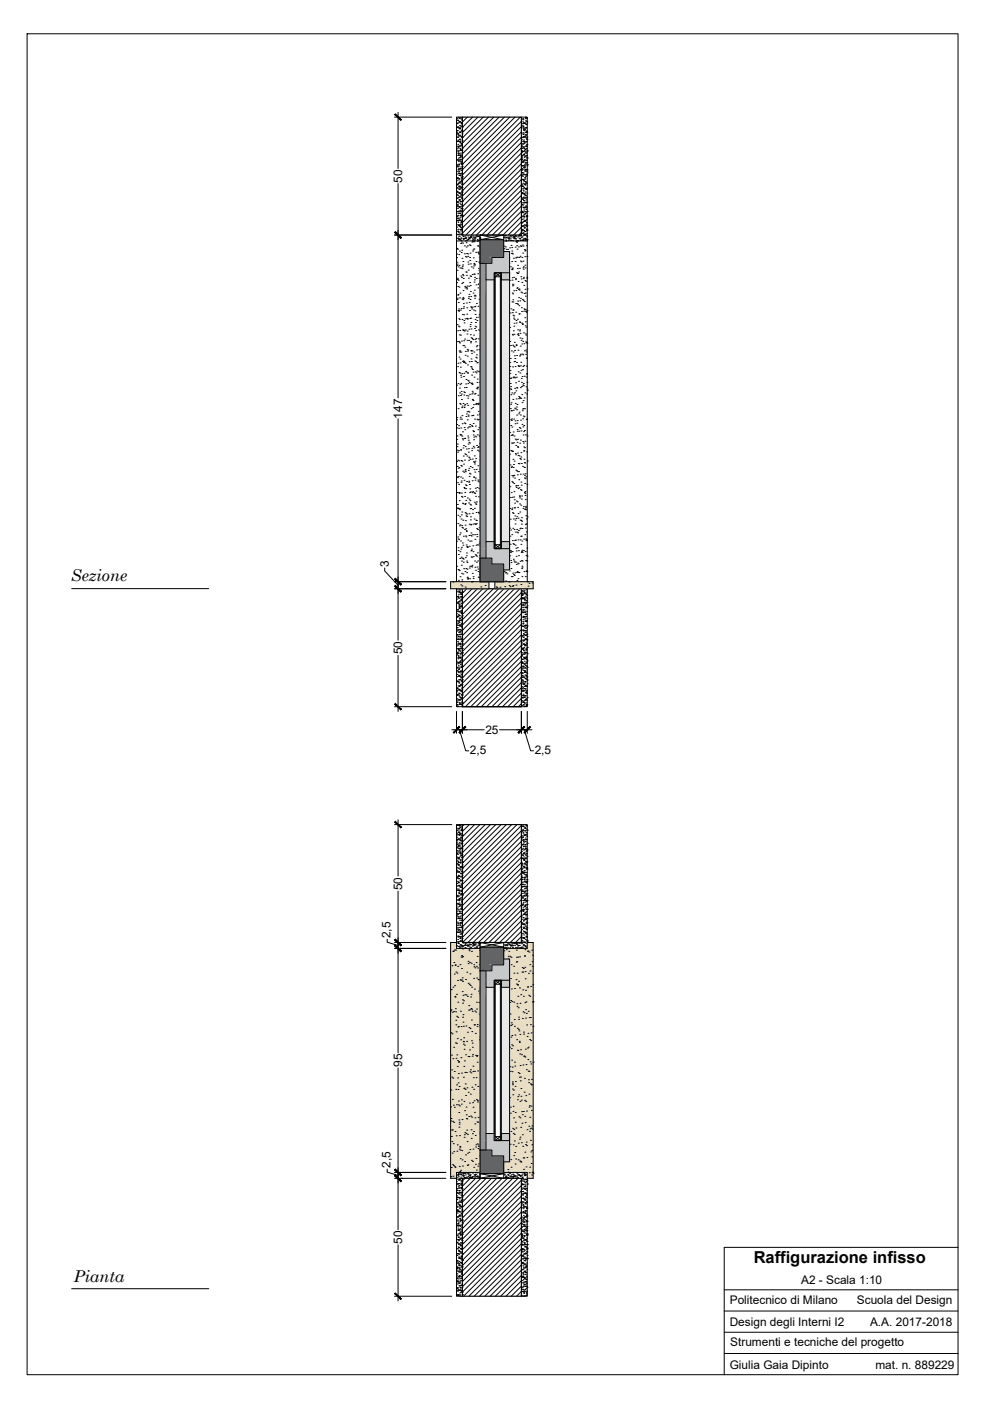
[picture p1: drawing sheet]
<svg xmlns="http://www.w3.org/2000/svg" width="420mm" height="594mm" viewBox="0 0 420 594" stroke-linecap="round" stroke-linejoin="round" font-family="sans-serif">
<defs><g id="words">
<text font-size="7" x="319.6" y="535.6">Raffigurazione infisso</text>
<g font-size="6.9">
<text x="30" y="246.3">Sezione</text>
<text x="31.3" y="543.5">Pianta</text>
</g>
<g font-size="5">
<text x="170.5" y="77.4" transform="rotate(-90 170.5 77.4)">50</text>
<text x="170.6" y="177.5" transform="rotate(-90 170.6 177.5)">147</text>
<text x="164.9" y="240.4" transform="rotate(-90 164.9 240.4)">3</text>
<text x="170.5" y="277.4" transform="rotate(-90 170.5 277.4)">50</text>
<text x="205.8" y="311.2">25</text>
<text x="199.2" y="319.8">2,5</text>
<text x="226.7" y="319.8">2,5</text>
<text x="170.5" y="377.4" transform="rotate(-90 170.5 377.4)">50</text>
<text x="165.6" y="397.8" transform="rotate(-90 165.6 397.8)">2,5</text>
<text x="170.5" y="452.5" transform="rotate(-90 170.5 452.5)">95</text>
<text x="165.6" y="495.3" transform="rotate(-90 165.6 495.3)">2,5</text>
<text x="170.5" y="527.4" transform="rotate(-90 170.5 527.4)">50</text>
<text x="339.7" y="544.3">A2 - Scala 1:10</text>
<text x="309.4" y="553.1">Politecnico di Milano</text>
<text x="363.3" y="553.1">Scuola del Design</text>
<text x="309.4" y="562.1">Design degli Interni I2</text>
<text x="368.9" y="562.5">A.A. 2017-2018</text>
<text x="309.6" y="570.9">Strumenti e tecniche del progetto</text>
<text x="309.4" y="580.4">Giulia Gaia Dipinto</text>
<text x="371.1" y="580.4">mat. n. 889229</text>
</g>
</g></defs>
<!-- layer: telaio sez. -->
<g fill="none" stroke="#000" stroke-width=".42">
<path d="M198.1 49.7l-2.1 2.1M200.4 49.7l-4.4 4.3M202.6 49.7l-6.6 6.5M204.9 49.7l-8.9 8.8M207.1 49.7l-11.1 11M209.4 49.7l-13.4 13.3M211.6 49.7l-15.6 15.5M213.9 49.7l-17.9 17.8M216.1 49.7l-20.1 20M218.3 49.7l-22.3 22.3M220.6 49.7l-24.6 24.5M221.1 51.5l-25.1 25"/>
<path d="M221.1 53.7l-25.1 25M221.1 55.9l-25.1 25M221.1 58.2l-25.1 25M221.1 60.4l-25.1 25M221.1 62.7l-25.1 25M221.1 64.9l-25.1 25M221.1 67.2l-25.1 25M221.1 69.4l-25.1 25M221.1 71.7l-25.1 25M221.1 73.9l-25.1 25M221.1 76.1l-23.6 23.6M221.1 78.4l-21.3 21.3"/>
<path d="M221.1 80.6l-19.1 19.1M221.1 82.9l-16.8 16.8M221.1 85.1l-14.6 14.6M221.1 87.4l-12.3 12.3M221.1 89.6l-10.1 10.1M221.1 91.9l-7.9 7.8M221.1 94.1l-5.6 5.6M221.1 96.4l-3.4 3.3M221.1 98.6l-1.1 1.1M203.5 101.7h10v7.5h-4.9v2.5h-5.1zM203.5 236.7h5.1v2.5h4.9v7.5h-10zM197.9 249.7l-1.9 1.9"/>
<path d="M200.2 249.7l-4.2 4.1M202.4 249.7l-6.4 6.3M204.7 249.7l-8.7 8.6M206.9 249.7l-10.9 10.8M209.2 249.7l-13.2 13.1M211.4 249.7l-15.4 15.3M213.7 249.7l-17.7 17.6M215.9 249.7l-19.9 19.8M218.2 249.7l-22.2 22.1M220.4 249.7l-24.4 24.3M221.1 251.3l-25.1 25M221.1 253.5l-25.1 25"/>
<path d="M221.1 255.8l-25.1 25M221.1 258l-25.1 25M221.1 260.2l-25.1 25M221.1 262.5l-25.1 25M221.1 264.7l-25.1 25M221.1 267l-25.1 25M221.1 269.2l-25.1 25M221.1 271.5l-25.1 25M221.1 273.7l-25.1 25M221.1 276l-23.8 23.7M221.1 278.2l-21.5 21.5M221.1 280.4l-19.3 19.3"/>
<path d="M221.1 282.7l-17 17M221.1 284.9l-14.8 14.8M221.1 287.2l-12.5 12.5M221.1 289.4l-10.3 10.3M221.1 291.7l-8 8M221.1 293.9l-5.8 5.8M221.1 296.2l-3.6 3.5M221.1 298.4l-1.3 1.3M196.7 349.7l-.7 .6M199 349.7l-3 2.9M201.2 349.7l-5.2 5.1M203.5 349.7l-7.5 7.4"/>
<path d="M205.7 349.7l-9.7 9.6M208 349.7l-12 11.9M210.2 349.7l-14.2 14.1M212.4 349.7l-16.4 16.4M214.7 349.7l-18.7 18.6M216.9 349.7l-20.9 20.9M219.2 349.7l-23.2 23.1M221.1 350l-25.1 25M221.1 352.3l-25.1 25M221.1 354.5l-25.1 25M221.1 356.8l-25.1 25M221.1 359l-25.1 25"/>
<path d="M221.1 361.3l-25.1 25M221.1 363.5l-25.1 25M221.1 365.8l-25.1 25M221.1 368l-25.1 25M221.1 370.2l-25.1 25M221.1 372.5l-25.1 25M221.1 374.7l-25 25M221.1 377l-22.7 22.7M221.1 379.2l-20.5 20.5M221.1 381.5l-18.2 18.2M221.1 383.7l-16 16M221.1 386l-13.8 13.7"/>
<path d="M221.1 388.2l-11.5 11.5M221.1 390.4l-9.3 9.3M221.1 392.7l-7 7M221.1 394.9l-4.8 4.8M221.1 397.2l-2.5 2.5M221.1 399.4l-.3 .3M203.5 401.7h10v7.5h-4.9v2.5h-5.1zM197.2 499.7l-1.2 1.1M199.4 499.7l-3.4 3.3M201.6 499.7l-5.6 5.6M203.5 487.7h5.1v2.5h4.9v7.5h-10zM203.9 499.7l-7.9 7.8"/>
<path d="M206.1 499.7l-10.1 10M208.4 499.7l-12.4 12.3M210.6 499.7l-14.6 14.5M212.9 499.7l-16.9 16.8M215.1 499.7l-19.1 19M217.4 499.7l-21.4 21.3M219.6 499.7l-23.6 23.5M221.1 500.5l-25.1 25M221.1 502.7l-25.1 25M221.1 504.9l-25.1 25M221.1 507.2l-25.1 25M221.1 509.4l-25.1 25"/>
<path d="M221.1 511.7l-25.1 25M221.1 513.9l-25.1 25M221.1 516.2l-25.1 25M221.1 518.4l-25.1 25M221.1 520.7l-25.1 25M221.1 522.9l-25.1 25M221.1 525.2l-24.6 24.5M221.1 527.4l-22.3 22.3M221.1 529.6l-20.1 20.1M221.1 531.9l-17.8 17.8M221.1 534.1l-15.6 15.6M221.1 536.4l-13.3 13.3"/>
<path d="M221.1 538.6l-11.1 11.1M221.1 540.9l-8.8 8.8M221.1 543.1l-6.6 6.6M221.1 545.4l-4.4 4.3M221.1 547.6l-2.1 2.1"/>
</g>
<!-- layer: retini -->
<g fill="none" stroke="#000" stroke-width=".42">
<path d="M167.3 49.7h24.2M168.8 47.7v23.8M193.6 50.2h.1M193.6 56.1h.1M193.6 52.2h.1M193.7 52.4h.1M193.7 58.1h.1M193.8 50.9h.1M193.8 55.5h.1M193.8 52.4h.1M193.9 53.9h.1M193.9 55.3h.1"/>
<path d="M193.9 51h.1M193.9 56.8h.1M193.9 54.1h.1M194 53.8h.1M194 58.3h.1M194 56.6h.1M194 59.7h.1M194 57.2h.1M194.1 51.1h.1M194.1 59.4h.1M194.1 56.7h.1M194.3 52.1h.1"/>
<path d="M194.3 49.7h.1M194.3 54.3h.1M194.3 58h.1M194.3 54h.1M194.4 57.4h.1M194.4 60h.1M194.6 51.5h.1M194.6 50.1h.1M194.7 56h.1M194.7 59.1h.1M194.7 50.2h.1M194.7 51.7h.1"/>
<path d="M194.7 54.5h.1M194.8 53.2h.1M194.8 54.6h.1M194.8 57.3h.1M194.9 56.1h.1M194.9 54.6h.1M194.9 51.7h.1M194.9 57.6h.1M194.9 56.2h.1M195 59h.1M195 54h.1M195 59.3h.1"/>
<path d="M195 50h.1M195 59.9h.1M195 55.9h.1M195.2 53.4h.1M195.3 52h.1M195.4 57.9h.1M195.4 50.5h.1M195.5 52.4h.1M195.5 53.6h.1M195.5 58.1h.1M195.5 55.2h.1M195.6 58h.1"/>
<path d="M195.6 49.9h.1M195.6 52.5h.1M195.7 55.8h.1M195.7 51.9h.1M195.7 58.1h.1M195.7 50.9h.1M195.8 57.8h.1M195.8 52.4h.1M195.8 55.3h.1M195.8 53.8h.1M195.9 55.3h.1M195.9 56.8h.1"/>
<path d="M196 58.3h.1M196 53.8h.1M196 59.7h.1M221.1 56.4h.1M221.1 59.2h.1M221.3 53.3h.1M221.3 52.5h.1M221.4 58.4h.1M221.5 50.4h.1M221.6 51.4h.1M221.6 54.2h.1M221.6 53.5h.1"/>
<path d="M221.6 50.4h.1M221.6 58.1h.1M221.7 57h.1M221.7 56.4h.1M221.7 50.6h.1M221.7 59.8h.1M221.7 52.4h.1M221.7 52h.1M221.7 54.3h.1M221.8 58.3h.1M221.8 53.5h.1M221.8 60h.1"/>
<path d="M221.9 55h.1M221.9 56.4h.1M221.9 55.2h.1M222 57.9h.1M222 59.4h.1M222 54.3h.1M222.2 52.3h.1M222.2 55.4h.1M222.2 60h.1M222.3 52.3h.1M222.3 52.1h.1M222.4 58.2h.1"/>
<path d="M222.4 54.9h.1M222.4 54.3h.1M222.4 57.7h.1M222.5 52.2h.1M222.5 57.1h.1M222.6 57.8h.1M222.7 50.3h.1M222.7 56.2h.1M222.7 49.8h.1M222.8 49.7h.1M222.8 54.2h.1M222.8 51.2h.1"/>
<path d="M222.8 52.7h.1M222.8 57.3h.1M222.9 54.2h.1M222.9 55.6h.1M223 57.1h.1M223 58.6h.1M223 54.2h.1M223.1 51.4h.1M223.1 50.3h.1M223.1 50h.1M223.1 56.2h.1M223.1 59h.1"/>
<path d="M223.1 52.8h.1M223.2 55.6h.1M223.2 50.1h.1M223.2 58.5h.1M223.3 55.7h.1M223.4 52.2h.1M223.4 51.6h.1M223.4 56.2h.1M223.4 58.1h.1M223.5 59.2h.1M168.8 77.9v90.8M193.6 72.8h.1"/>
<path d="M193.6 76.7h.1M193.6 75.6h.1M193.6 70.5h.1M193.6 70.1h.1M193.6 78.1h.1M193.7 62h.1M193.7 78.4h.1M193.7 79.6h.1M193.7 78.2h.1M193.7 67.9h.1M193.7 75.7h.1M193.8 64h.1"/>
<path d="M193.8 60h.1M193.8 73.8h.1M193.8 69.9h.1M193.8 79.8h.1M193.8 63.1h.1M193.9 67.7h.1M193.9 75.8h.1M193.9 70.7h.1M193.9 75.3h.1M194 60h.1M194 78.4h.1M194.1 65.9h.1"/>
<path d="M194.1 61.2h.1M194.1 71.8h.1M194.1 62.2h.1M194.1 62.7h.1M194.1 64.8h.1M194.2 77.7h.1M194.2 64.2h.1M194.2 65.1h.1M194.2 72.4h.1M194.2 67.8h.1M194.2 65.6h.1M194.3 62.3h.1"/>
<path d="M194.3 67.1h.1M194.3 70.7h.1M194.3 68.6h.1M194.3 73.5h.1M194.4 68h.1M194.4 70h.1M194.4 63.9h.1M194.4 61.9h.1M194.4 76.3h.1M194.4 71.5h.1M194.4 69.8h.1M194.4 79.1h.1"/>
<path d="M194.5 65.9h.1M194.5 65h.1M194.5 73.6h.1M194.5 73h.1M194.5 69.6h.1M194.5 75.7h.1M194.5 74.4h.1M194.5 71.8h.1M194.5 72.7h.1M194.6 77.2h.1M194.6 75.9h.1M194.6 77.7h.1"/>
<path d="M194.6 79.2h.1M194.6 77.4h.1M194.7 78.8h.1M194.7 61.9h.1M194.8 66.7h.1M194.8 67.8h.1M194.8 73.7h.1M194.8 74.4h.1M194.8 60.1h.1M194.9 79.6h.1M194.9 62.9h.1M195 65.8h.1"/>
<path d="M195 60.2h.1M195 63.8h.1M195 60.5h.1M195 68.6h.1M195.1 62h.1M195.1 71.4h.1M195.1 66.9h.1M195.1 65.8h.1M195.1 71.5h.1M195.1 65.9h.1M195.1 63.4h.1M195.1 61.8h.1"/>
<path d="M195.1 71.7h.1M195.1 74.2h.1M195.2 64.9h.1M195.2 77h.1M195.2 67.8h.1M195.2 74.6h.1M195.2 79.1h.1M195.2 77.6h.1M195.2 71.5h.1M195.2 66.4h.1M195.2 73.7h.1M195.2 79.8h.1"/>
<path d="M195.3 79.6h.1M195.3 61h.1M195.3 69.3h.1M195.3 77.1h.1M195.3 70.8h.1M195.4 68.6h.1M195.4 72.3h.1M195.4 63.8h.1M195.4 73.7h.1M195.5 76.3h.1M195.5 69.7h.1M195.5 75.2h.1"/>
<path d="M195.5 75.6h.1M195.5 76.7h.1M195.6 78.1h.1M195.6 61.2h.1M195.6 65.8h.1M195.6 79.6h.1M195.7 60.9h.1M195.7 63.6h.1M195.7 68.8h.1M195.7 73.4h.1M195.7 61.8h.1M195.8 66.5h.1"/>
<path d="M195.8 67.7h.1M195.8 76.5h.1M195.8 69.3h.1M195.8 63.7h.1M195.8 63.8h.1M195.8 73.6h.1M195.9 72.1h.1M195.9 69.6h.1M195.9 74.9h.1M195.9 79.5h.1M195.9 62.9h.1M195.9 75.5h.1"/>
<path d="M195.9 69.4h.1M196 77.7h.1M196 70.5h.1M196 75h.1M221.1 64.8h.1M221.1 60.1h.1M221.1 67.5h.1M221.1 66.3h.1M221.1 63.8h.1M221.1 61.5h.1M221.1 62.4h.1M221.1 62h.1"/>
<path d="M221.2 72.2h.1M221.2 70.4h.1M221.2 63h.1M221.2 68.3h.1M221.2 66.9h.1M221.2 71.4h.1M221.2 73.2h.1M221.2 78.1h.1M221.2 64.5h.1M221.2 67.7h.1M221.2 74.2h.1M221.3 66h.1"/>
<path d="M221.3 74.5h.1M221.3 76h.1M221.3 79.1h.1M221.3 78.8h.1M221.3 67.4h.1M221.3 73.3h.1M221.4 68.9h.1M221.4 60.9h.1M221.4 70.4h.1M221.4 64.3h.1M221.4 78.9h.1M221.5 71.8h.1"/>
<path d="M221.5 68.6h.1M221.5 70.2h.1M221.5 73.3h.1M221.5 76.1h.1M221.6 74.8h.1M221.6 76.2h.1M221.7 77.7h.1M221.7 79.2h.1M221.7 61.1h.1M221.7 65.7h.1M221.7 62.3h.1M221.8 62.7h.1"/>
<path d="M221.8 68.8h.1M221.8 68.2h.1M221.8 73.3h.1M221.8 65.5h.1M221.8 64.2h.1M221.9 74.1h.1M221.9 76.4h.1M221.9 70.1h.1M221.9 68.3h.1M221.9 71.1h.1M221.9 76.1h.1M222 65.6h.1"/>
<path d="M222 62.9h.1M222 73.9h.1M222 76.7h.1M222 60.8h.1M222.1 71.2h.1M222.1 60.3h.1M222.1 62.3h.1M222.1 70.5h.1M222.1 79.6h.1M222.1 66.2h.1M222.1 63.8h.1M222.2 76.8h.1"/>
<path d="M222.2 78.1h.1M222.2 65.2h.1M222.2 72.1h.1M222.2 66.7h.1M222.2 78h.1M222.3 68.2h.1M222.3 63.1h.1M222.3 69.6h.1M222.3 67.6h.1M222.4 71.1h.1M222.4 70.7h.1M222.4 75.3h.1"/>
<path d="M222.4 72.6h.1M222.4 64.2h.1M222.5 60.2h.1M222.5 74h.1M222.5 78.3h.1M222.5 70.1h.1M222.5 60.6h.1M222.5 75.5h.1M222.5 66.1h.1M222.5 63.3h.1M222.6 76h.1M222.6 77h.1"/>
<path d="M222.6 72h.1M222.6 64.8h.1M222.6 78.5h.1M222.6 66.2h.1M222.6 77.9h.1M222.6 69h.1M222.7 79.9h.1M222.7 63.5h.1M222.7 72.4h.1M222.7 71.8h.1M222.8 74.6h.1M222.8 62.1h.1"/>
<path d="M222.8 69.1h.1M222.8 77.4h.1M222.8 68h.1M222.9 61.9h.1M222.9 74h.1M222.9 74.7h.1M222.9 65h.1M222.9 79.9h.1M222.9 69.5h.1M223 72.6h.1M223 77.2h.1M223.1 60h.1"/>
<path d="M223.1 61.5h.1M223.1 66h.1M223.2 63h.1M223.2 62.1h.1M223.2 64.4h.1M223.2 71.9h.1M223.2 68h.1M223.2 66.7h.1M223.3 65.9h.1M223.3 77.9h.1M223.3 61.3h.1M223.3 73.9h.1"/>
<path d="M223.3 67.4h.1M223.3 74.3h.1M223.3 79.8h.1M223.3 64.1h.1M223.4 68.9h.1M223.4 66.9h.1M223.4 70.3h.1M223.4 61.4h.1M223.5 71.8h.1M223.5 69.7h.1M223.5 63.8h.1M223.5 72.5h.1"/>
<path d="M223.5 64h.1M223.5 73.3h.1M223.5 67h.1M223.5 69.9h.1M167.3 99.7h24.2M193.6 91.8h.1M193.6 87.7h.1M193.6 96.3h.1M193.6 93.6h.1M193.7 99.4h.1M193.7 99.5h.1M193.7 81.2h.1"/>
<path d="M193.7 81.1h.1M193.8 82.5h.1M193.8 84h.1M193.8 85.8h.1M193.8 86.8h.1M193.8 81.3h.1M193.9 85.5h.1M193.9 93.5h.1M193.9 89.7h.1M193.9 85.7h.1M193.9 92.5h.1M193.9 86.9h.1"/>
<path d="M193.9 81.7h.1M193.9 87h.1M194 91.6h.1M194 88.4h.1M194 87.6h.1M194 95.3h.1M194 97.5h.1M194 98.1h.1M194 89.9h.1M194 82.9h.1M194 93.5h.1M194.1 92.6h.1"/>
<path d="M194.1 91.3h.1M194.1 99.5h.1M194.1 86h.1M194.1 92.8h.1M194.1 90.6h.1M194.2 94.3h.1M194.2 93.7h.1M194.2 95.7h.1M194.2 98.2h.1M194.2 83.7h.1M194.3 97.2h.1M194.3 89.6h.1"/>
<path d="M194.3 98.7h.1M194.3 80.1h.1M194.3 95.5h.1M194.4 87.7h.1M194.5 95.4h.1M194.5 81.9h.1M194.5 84.7h.1M194.5 81.6h.1M194.6 87.6h.1M194.6 83.6h.1M194.6 80.3h.1M194.6 90.4h.1"/>
<path d="M194.6 84.9h.1M194.7 93.5h.1M194.7 84.9h.1M194.7 89.5h.1M194.7 93.2h.1M194.7 80.3h.1M194.7 99.4h.1M194.7 87.9h.1M194.7 95.4h.1M194.7 92.5h.1M194.7 96h.1M194.8 81.8h.1"/>
<path d="M194.8 90.5h.1M194.8 83.2h.1M194.8 95.6h.1M194.8 98.8h.1M194.9 84.7h.1M194.9 96.1h.1M194.9 86.2h.1M194.9 85.5h.1M194.9 82h.1M195 87.6h.1M195 91.4h.1M195 89.1h.1"/>
<path d="M195 89.6h.1M195 90.6h.1M195 97.4h.1M195.1 92.1h.1M195.1 97.3h.1M195.1 93.5h.1M195.2 95h.1M195.2 96.5h.1M195.2 83.5h.1M195.2 82.2h.1M195.3 86.8h.1M195.3 82.6h.1"/>
<path d="M195.3 97.9h.1M195.3 89.4h.1M195.3 85.5h.1M195.3 89.8h.1M195.3 99.4h.1M195.4 94.4h.1M195.4 95.3h.1M195.4 88.3h.1M195.4 91.4h.1M195.4 82.8h.1M195.4 97.5h.1M195.4 91.1h.1"/>
<path d="M195.4 97.3h.1M195.5 93.9h.1M195.5 88.4h.1M195.5 83.9h.1M195.5 96.7h.1M195.6 81.5h.1M195.6 99.5h.1M195.6 94h.1M195.6 91.5h.1M195.6 87.4h.1M195.7 81.1h.1M195.7 93.3h.1"/>
<path d="M195.7 99.7h.1M195.7 82.5h.1M195.7 99.2h.1M195.8 84h.1M195.8 81h.1M195.8 85.5h.1M195.9 84.1h.1M195.9 86.9h.1M195.9 88.7h.1M195.9 88.4h.1M195.9 85.4h.1M196 91.7h.1"/>
<path d="M196 89.9h.1M196 96.3h.1M196 81.4h.1M196 80.5h.1M196 91.3h.1M196 87.4h.1M196 99.4h.1M201.9 99.8h.1M203.5 99.7l10 2M213.5 99.7l-10 2M214 99.8h.1M214.1 99.9h.1"/>
<path d="M214.3 99.9h.1M216.4 99.8h.1M217.1 99.9h.1M218.4 99.8h.1M220.1 100h.1M220.3 99.8h.1M220.7 99.9h.1M221.1 90.2h.1M221.1 97.9h.1M221.1 91.7h.1M221.1 89.6h.1M221.1 93.1h.1"/>
<path d="M221.2 94.6h.1M221.2 97.2h.1M221.2 96.1h.1M221.3 84h.1M221.3 97.5h.1M221.3 80.1h.1M221.3 90h.1M221.3 99h.1M221.3 86h.1M221.4 82.2h.1M221.4 86.7h.1M221.4 81.6h.1"/>
<path d="M221.4 95.9h.1M221.4 84.4h.1M221.4 91.9h.1M221.4 89.8h.1M221.5 94.3h.1M221.5 97.8h.1M221.5 87.3h.1M221.5 90.1h.1M221.5 97.4h.1M221.5 84.6h.1M221.6 92.9h.1M221.6 82h.1"/>
<path d="M221.6 95.7h.1M221.6 83.9h.1M221.6 90.2h.1M221.7 87.9h.1M221.7 98.5h.1M221.7 93.8h.1M221.7 91.5h.1M221.7 80.6h.1M221.7 95.8h.1M221.8 99.8h.1M221.8 82.1h.1M221.8 99.1h.1"/>
<path d="M221.8 83.6h.1M221.9 85h.1M221.9 81h.1M221.9 80h.1M221.9 86.5h.1M222 85.9h.1M222 84.1h.1M222 88.6h.1M222 88h.1M222 82h.1M222 91.8h.1M222 89.4h.1"/>
<path d="M222.1 87.9h.1M222.1 91.7h.1M222.1 96.3h.1M222.1 90.9h.1M222.1 97.7h.1M222.1 93.8h.1M222.1 82.3h.1M222.1 92.4h.1M222.1 99.3h.1M222.2 99.7h.1M222.2 93.8h.1M222.2 85.2h.1"/>
<path d="M222.2 95.3h.1M222.2 88h.1M222.3 85.8h.1M222.3 82.5h.1M222.3 96.8h.1M222.3 83.9h.1M222.3 90.8h.1M222.3 98.3h.1M222.3 93.6h.1M222.4 93.4h.1M222.4 89.8h.1M222.4 99.7h.1"/>
<path d="M222.4 88.1h.1M222.4 96.4h.1M222.4 95.7h.1M222.4 99.2h.1M222.5 93.7h.1M222.5 82.9h.1M222.6 99.4h.1M222.6 86h.1M222.6 90.5h.1M222.6 81.9h.1M222.7 87.8h.1M222.7 93.6h.1"/>
<path d="M222.7 98.2h.1M222.7 83.8h.1M222.7 81.4h.1M222.7 93.7h.1M222.8 89.8h.1M222.8 82.9h.1M222.8 99.6h.1M222.8 80h.1M222.8 84.3h.1M222.8 95.7h.1M222.8 80.2h.1M222.9 85.8h.1"/>
<path d="M222.9 87.7h.1M222.9 87.3h.1M222.9 83.1h.1M223 88.7h.1M223 85.9h.1M223 95.3h.1M223 90.2h.1M223 80.4h.1M223 85.8h.1M223.1 91.7h.1M223.1 91.5h.1M223.1 93.1h.1"/>
<path d="M223.1 86h.1M223.1 97.6h.1M223.1 80.2h.1M223.1 84.8h.1M223.1 94.3h.1M223.1 94.6h.1M223.2 97.1h.1M223.2 96.1h.1M223.2 87.9h.1M223.2 91.6h.1M223.2 92.4h.1M223.2 97.5h.1"/>
<path d="M223.2 100h.1M223.3 95.5h.1M223.3 99h.1M223.3 97.3h.1M223.3 83.8h.1M223.4 89.7h.1M223.4 85.7h.1M223.4 81.9h.1M223.4 95.6h.1M223.5 91.6h.1M223.5 89.6h.1M223.5 97.6h.1"/>
<path d="M193.6 109.2h.1M193.6 119.8h.1M193.6 107.7h.1M193.7 105.4h.1M193.7 111.2h.1M193.8 112.7h.1M193.8 114.6h.1M193.8 112h.1M193.9 118.5h.1M193.9 118h.1M194 101.1h.1M194 105.7h.1"/>
<path d="M194.1 100.9h.1M194.2 118.8h.1M194.2 113.2h.1M194.3 101.3h.1M194.4 100.1h.1M194.4 101.6h.1M194.4 101.4h.1M194.5 108h.1M194.7 112.5h.1M194.8 101.3h.1M194.8 106.5h.1M194.8 100.1h.1"/>
<path d="M194.8 101.6h.1M195 101.8h.1M195 113.7h.1M195.3 103.2h.1M195.4 100.9h.1M195.4 117h.1M195.4 101.3h.1M195.4 102h.1M195.5 107.1h.1M195.6 113.6h.1M195.6 102.7h.1M195.7 117.6h.1"/>
<path d="M195.8 106.1h.1M195.9 109.5h.1M195.9 113.9h.1M196 112.9h.1M196.1 116.4h.1M196.1 112.3h.1M196.2 103.1h.1M196.2 119.8h.1M196.3 110.9h.1M196.3 100.1h.1M196.3 116.9h.1M196.3 101.1h.1"/>
<path d="M196.3 101.6h.1M196.4 100.3h.1M196.4 118.1h.1M196.5 101.1h.1M196.7 101.3h.1M196.8 101.1h.1M196.9 107.6h.1M196.9 104.3h.1M197.1 101h.1M197.2 100.1h.1M197.2 102.2h.1M197.3 101.1h.1"/>
<path d="M197.3 108.7h.1M197.4 100.8h.1M197.5 101h.1M197.5 115.3h.1M197.6 102.9h.1M197.6 109h.1M197.7 104.7h.1M197.7 115.4h.1M197.8 116.7h.1M197.8 102h.1M197.8 107.5h.1M197.9 101.7h.1"/>
<path d="M198.1 104.3h.1M198.3 107.7h.1M198.3 108.7h.1M198.4 100.1h.1M198.4 111.1h.1M198.4 101.5h.1M198.5 114.5h.1M198.5 100.8h.1M198.5 112h.1M198.6 118h.1M198.7 101.1h.1M198.9 100.8h.1"/>
<path d="M199 103.8h.1M199 101.3h.1M199.1 109.2h.1M199.1 119.8h.1M199.2 110.4h.1M199.2 117h.1M199.3 107.3h.1M199.3 100.8h.1M199.3 104.1h.1M199.4 100.3h.1M199.5 111.9h.1M199.5 100.7h.1"/>
<path d="M199.6 100.4h.1M199.6 100.1h.1M199.6 117.3h.1M199.8 113.2h.1M200 102.6h.1M200.2 116.4h.1M200.2 102h.1M200.2 101h.1M200.3 106.5h.1M200.4 100.1h.1M200.4 101.5h.1M200.4 102.5h.1"/>
<path d="M200.5 113.7h.1M200.6 100.6h.1M200.6 105.9h.1M200.7 109.3h.1M200.8 112.8h.1M200.9 116.2h.1M200.9 105.5h.1M200.9 111.7h.1M201 100.5h.1M201 112.1h.1M201 102.5h.1M201 101.7h.1"/>
<path d="M201 119.6h.1M201.1 101.1h.1M201.1 116.3h.1M201.1 118.7h.1M201.1 101.9h.1M201.2 117.6h.1M201.3 112.4h.1M201.4 100.8h.1M201.4 101.3h.1M201.6 100.4h.1M201.7 107h.1M201.8 110.9h.1"/>
<path d="M201.9 100.1h.1M202 118.1h.1M202.3 100.1h.1M202.4 101.5h.1M202.4 102.3h.1M202.4 104.3h.1M202.5 100.4h.1M202.6 116.1h.1M202.6 102h.1M202.6 100.3h.1M202.6 106.9h.1M202.7 107.2h.1"/>
<path d="M202.7 104.3h.1M202.8 107.7h.1M202.8 113.8h.1M202.9 111.1h.1M203 107.5h.1M203 100.3h.1M203 114.6h.1M203.1 118h.1M203.2 104.7h.1M203.2 115.4h.1M203.3 101.1h.1M203.3 111.4h.1"/>
<path d="M203.4 100.7h.1M203.4 101.2h.1M203.5 101.1h.1M209.9 115.7l2.2 1.7M212.1 115.7l-2.2 1.7M213.6 100.8h.1M213.6 105.4h.1M213.7 104.3h.1M213.8 100.1h.1M214 100.8h.1M214.3 104.7h.1M214.4 101.4h.1"/>
<path d="M214.4 102h.1M214.4 102.3h.1M214.6 105.7h.1M214.6 100.7h.1M214.8 100.5h.1M215.2 105.8h.1M215.3 101h.1M215.4 100.6h.1M215.4 102h.1M215.6 100.6h.1M215.6 101.3h.1M215.7 101.4h.1"/>
<path d="M216 100.5h.1M216 105.1h.1M216.2 118.9h.1M216.2 100.1h.1M216.4 102h.1M216.4 113.1h.1M216.4 101.3h.1M216.6 100.4h.1M216.7 104.1h.1M216.8 102h.1M216.8 107.5h.1M216.9 114.2h.1"/>
<path d="M216.9 110.9h.1M217 105h.1M217 106.4h.1M217 107.4h.1M217 114.3h.1M217.1 118.8h.1M217.1 113.6h.1M217.2 117.8h.1M217.2 114h.1M217.3 107.7h.1M217.3 100.6h.1M217.4 102h.1"/>
<path d="M217.7 100.3h.1M217.7 109.5h.1M217.7 101h.1M217.8 117.6h.1M217.9 100.6h.1M218 100.7h.1M218 101.2h.1M218.1 100.2h.1M218.4 110.9h.1M218.4 101.2h.1M218.4 104.8h.1M218.5 118.6h.1"/>
<path d="M218.6 100.1h.1M218.6 118.1h.1M218.6 109.4h.1M218.7 101.3h.1M218.7 100.2h.1M218.7 102.5h.1M218.8 102.1h.1M218.9 109.1h.1M218.9 115.6h.1M219 102.8h.1M219.1 104.2h.1M219.1 102.2h.1"/>
<path d="M219.2 102h.1M219.2 105.6h.1M219.3 115.9h.1M219.3 109.1h.1M219.3 113.9h.1M219.4 102h.1M219.4 100.5h.1M219.4 112.5h.1M219.5 115.9h.1M219.6 102.1h.1M219.7 119.4h.1M219.7 100h.1"/>
<path d="M219.8 104.7h.1M219.8 115.3h.1M220.1 109.2h.1M220.1 101h.1M220.2 113.8h.1M220.3 100h.1M220.4 101.3h.1M220.4 101.9h.1M220.5 108.7h.1M220.6 104.2h.1M220.6 110.7h.1M220.8 117.3h.1"/>
<path d="M220.8 101.9h.1M220.8 104.5h.1M220.9 100.1h.1M220.9 100.6h.1M221 111h.1M221 118.3h.1M221.2 109.2h.1M221.3 119.8h.1M221.4 100.5h.1M221.4 101.9h.1M221.4 101.8h.1M221.5 103.9h.1"/>
<path d="M221.5 102h.1M221.6 107.3h.1M221.7 113.6h.1M221.7 101.3h.1M221.7 110.7h.1M221.7 104.4h.1M221.8 101.5h.1M221.8 114.2h.1M221.9 118.2h.1M221.9 113.1h.1M222 117.6h.1M222.3 105.8h.1"/>
<path d="M222.4 101.2h.1M222.4 101h.1M222.5 101.6h.1M222.5 108.9h.1M222.5 106.4h.1M222.5 102.1h.1M222.5 112.4h.1M222.6 119h.1M222.7 106.1h.1M222.7 113.6h.1M222.8 101.2h.1M222.9 101.6h.1"/>
<path d="M222.9 119.3h.1M223.2 104.2h.1M223.3 100.1h.1M223.3 100.5h.1M223.3 118h.1M223.4 117.6h.1M223.4 101.9h.1M223.4 108.8h.1M223.5 101.5h.1M193.8 127h.1M193.8 137.7h.1M193.9 126.4h.1"/>
<path d="M194.1 121.4h.1M194.1 125.1h.1M194.1 131.7h.1M194.2 124.9h.1M194.3 128.3h.1M194.3 138.3h.1M194.4 131.7h.1M194.4 131h.1M194.5 132h.1M194.5 135.1h.1M194.6 138.6h.1M194.6 121.7h.1"/>
<path d="M194.8 135.5h.1M194.8 126.3h.1M195 124.3h.1M195.2 131.5h.1M195.5 130.8h.1M195.8 120.2h.1M195.9 126.8h.1M195.9 135.5h.1M196 133.4h.1M196.1 139.9h.1M196.2 127.1h.1M196.3 126.1h.1"/>
<path d="M196.3 123.2h.1M196.4 139.9h.1M196.4 126.6h.1M196.4 130.7h.1M196.5 128.7h.1M196.5 130.1h.1M196.6 135.9h.1M196.6 133.5h.1M196.8 136.9h.1M197 121.4h.1M197.1 122.1h.1M197.2 135.2h.1"/>
<path d="M197.3 139.9h.1M197.6 121.9h.1M197.7 128.5h.1M197.8 135h.1M197.9 122.6h.1M197.9 122.2h.1M197.9 130.5h.1M197.9 133.2h.1M198 121.3h.1M198.1 135.1h.1M198.1 135.3h.1M198.6 126.5h.1"/>
<path d="M198.7 125.8h.1M198.7 121.4h.1M198.8 139.6h.1M198.8 124.8h.1M198.9 128.2h.1M199 131.7h.1M199.2 135.1h.1M199.3 138.5h.1M199.3 127h.1M199.3 137.6h.1M199.4 121.1h.1M199.4 123.6h.1"/>
<path d="M199.5 130.1h.1M199.5 134.9h.1M199.6 125.7h.1M199.7 136.7h.1M199.7 139.5h.1M199.8 130.4h.1M200 131h.1M200.3 130.2h.1M200.6 124.3h.1M200.7 131.5h.1M201 125.5h.1M201.1 123h.1"/>
<path d="M201.2 139.3h.1M201.2 125.2h.1M201.2 126.5h.1M201.2 130.1h.1M201.3 129.9h.1M201.4 131.8h.1M201.4 135.4h.1M201.4 138.3h.1M201.5 133.3h.1M201.5 125.5h.1M201.6 136.8h.1M201.8 138.6h.1"/>
<path d="M201.8 120.8h.1M201.9 134.6h.1M202 128.7h.1M202.2 135.9h.1M202.6 122.1h.1M202.7 129.9h.1M202.7 120.7h.1M202.9 139.9h.1M202.9 134.5h.1M202.9 120.3h.1M203.1 126.9h.1M203.1 133.4h.1"/>
<path d="M203.2 120.6h.1M203.3 121.4h.1M203.4 124.8h.1M203.4 122.6h.1M203.4 133.2h.1M203.5 125.2h.1M203.5 133.7h.1M203.5 128.3h.1M216.1 138.9h.1M216.3 132.7h.1M216.6 131h.1M217 128h.1"/>
<path d="M217.2 124.2h.1M217.2 132.6h.1M217.2 120.5h.1M217.3 121.2h.1M217.3 131.4h.1M217.4 124.6h.1M217.4 127.1h.1M217.5 133.7h.1M217.5 128h.1M217.6 120.8h.1M217.6 131.5h.1M217.7 134.9h.1"/>
<path d="M217.8 134h.1M217.8 123.3h.1M217.8 138.3h.1M217.9 137.1h.1M218 135.4h.1M218.6 128.7h.1M218.7 132.4h.1M218.7 123.2h.1M218.8 135.9h.1M218.9 137h.1M219.1 122.2h.1M219.2 128.8h.1"/>
<path d="M219.3 122h.1M219.3 135.4h.1M219.5 127.7h.1M219.5 139.9h.1M219.5 129.1h.1M219.8 122.8h.1M219.9 126.2h.1M220 129.6h.1M220 122.5h.1M220 133.2h.1M220.1 133.1h.1M220.2 123h.1"/>
<path d="M220.2 136.5h.1M220.3 136.8h.1M220.3 139.9h.1M220.4 127.6h.1M220.7 126.5h.1M220.9 123.9h.1M221.1 130.5h.1M221.1 132.1h.1M221.1 137h.1M221.2 124.2h.1M221.4 127h.1M221.4 137.3h.1"/>
<path d="M221.5 137.6h.1M221.8 127.4h.1M222 131.9h.1M222.1 121h.1M222.1 130.9h.1M222.2 124.4h.1M222.3 127.9h.1M222.4 131.3h.1M222.5 134.7h.1M222.6 122.7h.1M222.6 138.2h.1M222.7 124.2h.1"/>
<path d="M222.7 136.5h.1M222.8 125.6h.1M222.8 132.1h.1M222.9 131.4h.1M223 138.7h.1M223.1 132.4h.1M223.5 131.8h.1M223.5 122.5h.1M194 144.8h.1M194 155.5h.1M194 140.2h.1M194.1 154h.1"/>
<path d="M194.4 144.8h.1M194.6 151.4h.1M194.6 157.9h.1M194.7 148.8h.1M194.7 145.1h.1M194.7 142h.1M194.8 145.4h.1M194.9 149.3h.1M194.9 140.1h.1M195 148.9h.1M195 158.2h.1M195.1 152.3h.1"/>
<path d="M195.1 153.9h.1M195.2 155.7h.1M195.2 142.1h.1M195.3 159.1h.1M195.4 149.3h.1M195.4 159.9h.1M195.7 144.6h.1M195.8 158.4h.1M196.1 153.3h.1M196.3 146.5h.1M196.3 153h.1M196.4 140.2h.1"/>
<path d="M196.5 159.7h.1M196.5 153.7h.1M196.6 144.5h.1M196.7 146.6h.1M196.7 153.3h.1M196.7 158.3h.1M196.8 153.8h.1M196.9 140.4h.1M197 143.8h.1M197.1 147.2h.1M197.2 150.6h.1M197.3 149h.1"/>
<path d="M197.3 154.1h.1M197.4 157.5h.1M197.5 157.7h.1M198 141.6h.1M198 144.3h.1M198 148.1h.1M198.1 140.4h.1M198.1 151h.1M198.2 158.1h.1M198.2 154.8h.1M198.2 148.9h.1M198.3 158.2h.1"/>
<path d="M198.4 148.4h.1M198.8 144.4h.1M198.9 153.4h.1M199.4 141.9h.1M199.5 145.4h.1M199.5 144.8h.1M199.5 155.5h.1M199.6 148.8h.1M199.7 148.7h.1M199.7 152.2h.1M199.7 143.2h.1M199.8 155.6h.1"/>
<path d="M199.9 153.3h.1M199.9 149.9h.1M199.9 159.1h.1M200 156.4h.1M200.1 143.5h.1M200.2 148.8h.1M200.3 156.7h.1M200.4 144h.1M200.6 157.8h.1M200.8 142.1h.1M200.9 149.3h.1M201 159.9h.1"/>
<path d="M201.3 153.1h.1M201.4 143.9h.1M201.5 157.7h.1M201.6 145h.1M201.6 153.3h.1M201.7 140.2h.1M201.7 151.5h.1M201.8 143.6h.1M201.9 158.1h.1M201.9 147h.1M202 150.5h.1M202 151.8h.1"/>
<path d="M202.1 148.4h.1M202.1 153.9h.1M202.2 146.6h.1M202.2 157.3h.1M202.4 153.7h.1M202.8 143.7h.1M202.9 157.5h.1M203 148.3h.1M203.1 157.7h.1M203.3 140.1h.1M203.4 146.6h.1M216.1 144.8h.1"/>
<path d="M216.1 153.7h.1M216.2 155.4h.1M216.2 158.3h.1M216.2 157.1h.1M216.3 152h.1M216.4 146.5h.1M216.8 148.8h.1M217.2 141.8h.1M217.3 155.6h.1M217.4 146.4h.1M217.4 142.1h.1M217.5 149.3h.1"/>
<path d="M217.6 159.9h.1M217.6 140.3h.1M217.7 146.8h.1M217.9 153.4h.1M217.9 141.7h.1M218 159.9h.1M218 145.2h.1M218 147.1h.1M218.1 150.9h.1M218.2 148.6h.1M218.2 153.2h.1M218.3 152h.1"/>
<path d="M218.4 155.5h.1M218.5 158.9h.1M218.8 146.2h.1M218.8 146.5h.1M218.9 160h.1M219 153.7h.1M219 150.8h.1M219.4 141.9h.1M219.6 141.5h.1M219.6 148.5h.1M219.7 155h.1M219.7 157.7h.1"/>
<path d="M219.7 155.3h.1M219.7 142.2h.1M220 155.3h.1M220.2 140.3h.1M220.2 151h.1M220.4 158.2h.1M220.4 143.3h.1M220.4 150.6h.1M220.5 141.4h.1M220.6 146.8h.1M220.6 155.1h.1M220.7 150.2h.1"/>
<path d="M220.8 153.6h.1M220.9 157h.1M220.9 144.3h.1M221.2 145.9h.1M221.3 143.6h.1M221.4 159.7h.1M221.4 150.1h.1M221.5 156.8h.1M221.7 144.8h.1M221.7 155.4h.1M221.7 150.4h.1M222 141.2h.1"/>
<path d="M222.1 155h.1M222.2 145.7h.1M222.3 159.5h.1M222.3 148.8h.1M222.7 141.6h.1M222.8 145h.1M222.9 150.2h.1M222.9 142.1h.1M223 148.4h.1M223.1 145.2h.1M223.1 151.9h.1M223.1 149.2h.1"/>
<path d="M223.1 159.9h.1M223.2 155.3h.1M223.2 151.9h.1M223.3 158.7h.1M223.3 158.4h.1M223.4 145.5h.1M168.8 177.6v93.9M193.6 178h.1M193.6 163.3h.1M193.6 180h.1M193.7 177.1h.1M194.2 162.7h.1"/>
<path d="M194.2 173.3h.1M194.3 167.8h.1M194.8 164.6h.1M194.9 166.6h.1M194.9 171.1h.1M195 163.1h.1M195.1 177.7h.1M195.1 176.9h.1M195.2 167.7h.1M195.2 171.4h.1M195.4 162.6h.1M195.5 166h.1"/>
<path d="M195.6 167.1h.1M195.6 169.4h.1M195.6 177.7h.1M195.7 172.8h.1M195.9 176.3h.1M195.9 172.2h.1M196 179.7h.1M196.3 171.1h.1M196.6 166.2h.1M196.7 167.5h.1M196.8 172.8h.1M196.8 179.3h.1"/>
<path d="M196.8 172.1h.1M196.9 164.4h.1M196.9 166.5h.1M197 171.6h.1M197.2 179.6h.1M197.4 162.8h.1M197.5 160.9h.1M197.6 176.6h.1M197.7 164.3h.1M197.7 175.5h.1M197.8 167.8h.1M197.9 171.2h.1"/>
<path d="M198 174.6h.1M198.1 178h.1M198.3 171.9h.1M198.3 161.3h.1M198.3 168.8h.1M198.3 162.7h.1M198.5 167.9h.1M198.5 176h.1M198.5 176.5h.1M198.5 174.4h.1M198.6 161.6h.1M198.8 174.7h.1"/>
<path d="M199 162.2h.1M199.1 167.2h.1M199.2 180h.1M199.7 162.7h.1M199.7 173.3h.1M199.8 162.5h.1M199.9 176.3h.1M200 167.1h.1M200.1 162.5h.1M200.2 163h.1M200.2 165.9h.1M200.2 169.5h.1"/>
<path d="M200.3 169.3h.1M200.4 172.8h.1M200.4 166.6h.1M200.4 176.1h.1M200.5 176.2h.1M200.6 169.8h.1M200.6 179.6h.1M200.7 171.6h.1M201.1 167.1h.1M201.2 177.7h.1M201.4 166.9h.1M201.6 171.5h.1"/>
<path d="M201.8 171.1h.1M201.9 164.6h.1M202.1 171.2h.1M202.2 177.8h.1M202.2 162.2h.1M202.3 164.9h.1M202.3 160.7h.1M202.3 176h.1M202.4 164.4h.1M202.5 164.2h.1M202.5 178.1h.1M202.6 167.6h.1"/>
<path d="M202.6 171.6h.1M202.7 171h.1M202.8 174.4h.1M202.9 177.9h.1M203.1 171.3h.1M203.1 162.1h.1M203.3 175.8h.1M203.3 175.5h.1M216.3 164.8h.1M216.3 162.6h.1M216.4 160.5h.1M216.4 173.3h.1"/>
<path d="M216.4 171.5h.1M216.5 164h.1M216.5 178h.1M216.6 167.4h.1M216.6 160.3h.1M216.6 165.1h.1M216.7 170.8h.1M216.7 174.1h.1M216.8 174.2h.1M216.8 178.3h.1M216.9 177.6h.1M217 166.6h.1"/>
<path d="M217.4 169.4h.1M217.5 160.2h.1M217.6 174h.1M217.8 167.1h.1M217.8 177.7h.1M218.1 166.6h.1M218.2 173.1h.1M218.2 164.7h.1M218.3 160.2h.1M218.3 178.5h.1M218.4 179.7h.1M218.4 171h.1"/>
<path d="M218.5 173.4h.1M218.6 162.3h.1M218.7 165.7h.1M218.8 169.1h.1M218.9 172.6h.1M219 164.3h.1M219.1 176h.1M219.1 173.8h.1M219.1 164.5h.1M219.2 179.4h.1M219.2 171.5h.1M219.3 178.3h.1"/>
<path d="M219.8 161.7h.1M219.8 169.1h.1M219.9 175.5h.1M219.9 168.2h.1M220.1 174.8h.1M220.2 168.5h.1M220.5 168.8h.1M220.6 164.4h.1M220.6 176h.1M220.7 178.2h.1M220.8 168.9h.1M221 160.5h.1"/>
<path d="M221.1 162.1h.1M221.1 163.9h.1M221.2 167.3h.1M221.3 180h.1M221.3 170.7h.1M221.5 174.2h.1M221.5 173.4h.1M221.6 177.6h.1M221.6 163.3h.1M221.8 169.9h.1M221.8 176.4h.1M221.9 162.6h.1"/>
<path d="M221.9 173.2h.1M221.9 163.6h.1M222.2 176.7h.1M222.2 168.7h.1M222.4 173.3h.1M222.5 166.6h.1M223 164h.1M223.1 177.8h.1M223.3 167.1h.1M223.3 177.7h.1M223.4 162.1h.1M223.5 165h.1"/>
<path d="M223.5 165.6h.1M193.6 195.7h.1M193.6 186.3h.1M193.7 181.4h.1M193.7 189.4h.1M193.8 184.9h.1M193.8 190.9h.1M193.8 197.8h.1M193.9 188.3h.1M194 191.7h.1M194.1 195.1h.1M194.2 198.6h.1"/>
<path d="M194.4 180.5h.1M194.4 181.6h.1M194.4 191.1h.1M194.5 195.4h.1M194.6 198.3h.1M195.1 184.5h.1M195.1 184.2h.1M195.3 190.7h.1M195.3 190.8h.1M195.3 181.5h.1M195.4 197.4h.1M195.4 184.5h.1"/>
<path d="M195.5 195.3h.1M195.7 197.7h.1M195.8 184.9h.1M195.9 195.6h.1M196.1 186h.1M196.1 183.1h.1M196.2 199.8h.1M196.2 186.5h.1M196.3 190h.1M196.4 193.4h.1M196.5 188.9h.1M196.5 196.8h.1"/>
<path d="M196.8 181.3h.1M196.9 195.1h.1M197 185.9h.1M197.1 192.5h.1M197.1 182.2h.1M197.1 199.7h.1M197.2 199.1h.1M197.2 189.4h.1M197.4 192.8h.1M197.7 190.4h.1M197.9 193.4h.1M198.2 181.5h.1"/>
<path d="M198.3 184.9h.1M198.4 185.7h.1M198.4 188.3h.1M198.5 186.7h.1M198.6 191.7h.1M198.6 199.5h.1M198.6 190.3h.1M198.7 195.2h.1M198.7 193.8h.1M198.7 181h.1M198.8 187.6h.1M198.8 198.6h.1"/>
<path d="M198.9 194.2h.1M199.1 187.9h.1M199.2 181h.1M199.3 194.8h.1M199.4 197.8h.1M199.9 180.5h.1M199.9 191.1h.1M200.1 190.1h.1M200.1 180.9h.1M200.1 198.3h.1M200.3 194.7h.1M200.5 182.7h.1"/>
<path d="M200.6 184.4h.1M200.6 189.3h.1M200.7 195.8h.1M200.7 183h.1M200.8 183h.1M200.8 186.5h.1M200.8 185.4h.1M201 189.9h.1M201 199.2h.1M201 196.1h.1M201.1 193.3h.1M201.2 196.8h.1"/>
<path d="M201.4 184.9h.1M201.4 195.6h.1M201.6 180.7h.1M201.7 194.5h.1M201.8 185.2h.1M201.9 199h.1M202 188.9h.1M202.3 184.4h.1M202.4 190.9h.1M202.5 189.8h.1M202.6 197.5h.1M202.6 182.2h.1"/>
<path d="M202.7 191.2h.1M202.8 189.4h.1M203 181.3h.1M203.1 184.7h.1M203.2 185.1h.1M203.2 188.1h.1M203.3 198.9h.1M203.4 191.6h.1M203.4 189.6h.1M203.5 195h.1M203.5 193.3h.1M216.1 192.6h.1"/>
<path d="M216.1 183.4h.1M216.3 197.2h.1M216.5 180.4h.1M216.6 191.1h.1M216.7 184.6h.1M216.7 198.3h.1M216.7 191.1h.1M216.8 187.9h.1M216.9 197.7h.1M217 181.1h.1M217.1 191.4h.1M217.1 184.5h.1"/>
<path d="M217.2 184.4h.1M217.3 187.9h.1M217.4 191.4h.1M217.5 194.8h.1M217.6 183.2h.1M217.6 198.2h.1M217.7 197h.1M217.8 187.7h.1M218 184.9h.1M218 195.5h.1M218.4 186.2h.1M218.5 192.3h.1"/>
<path d="M218.6 192.8h.1M218.6 188.9h.1M218.7 199.4h.1M218.8 186.5h.1M219 199.7h.1M219.2 187.6h.1M219.2 182.2h.1M219.3 182.9h.1M219.4 186.3h.1M219.4 192.1h.1M219.4 189.3h.1M219.4 200h.1"/>
<path d="M219.5 189.7h.1M219.6 193.1h.1M219.7 196.6h.1M219.8 200h.1M220 182.9h.1M220.1 193.3h.1M220.1 196.6h.1M220.2 181.3h.1M220.3 187.9h.1M220.4 194.5h.1M220.5 181.6h.1M220.7 186.6h.1"/>
<path d="M220.7 194.8h.1M220.8 193.8h.1M220.8 191.9h.1M220.9 182.7h.1M221 196.5h.1M221.5 197.8h.1M221.6 187.2h.1M221.7 181h.1M221.8 184.4h.1M221.9 187.9h.1M222 191.3h.1M222 183h.1"/>
<path d="M222.1 180.4h.1M222.1 189.6h.1M222.1 191.1h.1M222.1 194.7h.1M222.2 198.1h.1M222.3 198.2h.1M222.3 196.2h.1M222.4 182.5h.1M222.4 189.9h.1M222.5 196.3h.1M222.5 187.1h.1M222.8 184.4h.1"/>
<path d="M223.3 191.6h.1M223.5 184.9h.1M223.5 195.5h.1M193.7 202.3h.1M193.8 200.1h.1M193.8 208.9h.1M193.9 213.9h.1M193.9 215.4h.1M194 204.7h.1M194 202.6h.1M194 215.6h.1M194.1 218.5h.1"/>
<path d="M194.2 215.7h.1M194.3 202h.1M194.5 205.4h.1M194.6 208.8h.1M194.6 208.9h.1M194.7 212.3h.1M194.7 209.2h.1M194.8 215.7h.1M194.8 216.1h.1M194.9 219.1h.1M195.3 202.3h.1M195.4 204.5h.1"/>
<path d="M195.5 204h.1M195.5 218.3h.1M195.6 209.1h.1M195.6 210.5h.1M195.8 217.1h.1M195.9 210.8h.1M196 202.8h.1M196.1 213.4h.1M196.3 213.6h.1M196.6 200.2h.1M196.7 206.7h.1M196.8 203.7h.1"/>
<path d="M196.9 207.1h.1M197 210.5h.1M197 208.9h.1M197.1 213.9h.1M197.2 217.4h.1M197.2 213.5h.1M197.3 200h.1M197.3 205.6h.1M197.5 207.2h.1M197.5 212.2h.1M197.5 217.8h.1M197.6 218.7h.1"/>
<path d="M197.6 205.9h.1M197.8 204.2h.1M197.9 219h.1M198 218h.1M198.1 211.2h.1M198.7 213.3h.1M198.7 204.5h.1M198.8 204.1h.1M198.9 217.9h.1M198.9 202h.1M198.9 211.7h.1M199 205.4h.1"/>
<path d="M199 200.7h.1M199.1 208.9h.1M199.2 207.3h.1M199.2 212.3h.1M199.2 213.8h.1M199.3 215.7h.1M199.3 201h.1M199.4 219.1h.1M199.5 208.6h.1M199.6 215.6h.1M199.6 214.1h.1M200.2 208.9h.1"/>
<path d="M200.2 203.9h.1M200.3 217.7h.1M200.3 216.1h.1M200.4 208.4h.1M200.8 202.3h.1M200.9 202.4h.1M201 208.9h.1M201.1 213h.1M201.1 215.5h.1M201.3 209.2h.1M201.3 200.2h.1M201.4 203.6h.1"/>
<path d="M201.5 207h.1M201.6 202.7h.1M201.6 213.4h.1M201.6 210.5h.1M201.7 213.9h.1M201.8 208.3h.1M201.9 217.3h.1M202 212.8h.1M202.2 206.7h.1M202.6 203.6h.1M202.7 204h.1M202.7 217.3h.1"/>
<path d="M202.8 200h.1M202.8 210.7h.1M202.9 217.2h.1M203 204.3h.1M203 207.2h.1M203 217.8h.1M203.2 217.5h.1M203.5 212.6h.1M203.5 203.4h.1M216.2 206.4h.1M216.2 215.6h.1M216.4 210.9h.1"/>
<path d="M216.8 208.9h.1M216.9 216.1h.1M217 201.7h.1M217 204.3h.1M217.1 215.5h.1M217.2 210.9h.1M217.2 217.4h.1M217.3 204.6h.1M217.4 202.2h.1M217.6 217.7h.1M217.7 201.6h.1M217.8 205.1h.1"/>
<path d="M217.8 210.8h.1M217.9 201.5h.1M217.9 208.5h.1M218 215.3h.1M218 211.9h.1M218.1 215.3h.1M218.2 202.7h.1M218.2 213.3h.1M218.3 218.8h.1M218.6 206.1h.1M218.7 219.8h.1M218.9 206.7h.1"/>
<path d="M218.9 206h.1M218.9 212.5h.1M219.1 219.1h.1M219.3 212.8h.1M219.3 201.4h.1M219.5 215.1h.1M219.5 205.9h.1M219.6 207.2h.1M219.6 217.8h.1M219.7 219.7h.1M219.9 203.4h.1M220.1 206.8h.1"/>
<path d="M220.2 210.3h.1M220.2 210.4h.1M220.3 213.7h.1M220.3 211.1h.1M220.4 217.1h.1M220.6 201.1h.1M220.6 207.6h.1M220.8 214.2h.1M220.9 204.4h.1M221 207.9h.1M221 205.7h.1M221 211.6h.1"/>
<path d="M221.1 219.5h.1M221.2 210.3h.1M221.7 215.6h.1M221.7 201h.1M221.9 214.8h.1M222.3 208.9h.1M222.3 202.7h.1M222.4 201.6h.1M222.5 205h.1M222.5 216.1h.1M222.5 209.3h.1M222.6 208.4h.1"/>
<path d="M222.6 215.8h.1M222.6 210.1h.1M222.7 203h.1M222.7 200.9h.1M222.7 211.9h.1M222.8 215.3h.1M222.8 214.7h.1M222.9 216.1h.1M222.9 218.7h.1M223 202.2h.1M223.4 205.4h.1M223.5 219.2h.1"/>
<path d="M193.6 229.5h.1M194 227.7h.1M194.1 222h.1M194.1 228.5h.1M194.2 232.3h.1M194.3 233.5h.1M194.3 235.1h.1M194.5 228.8h.1M194.8 223h.1M194.8 226.8h.1M194.9 236.8h.1M195 233.9h.1"/>
<path d="M195 222.6h.1M195.1 226h.1M195.2 229.4h.1M195.4 232.8h.1M195.5 236.2h.1M195.5 220.1h.1M195.6 239.7h.1M195.7 232.1h.1M195.7 237.9h.1M195.7 222.9h.1M195.9 223.6h.1M195.9 236.7h.1"/>
<path d="M196 230.2h.1M196.1 236.8h.1M196.2 223.9h.1M196.2 220.6h.1M196.3 231.2h.1M196.4 237.1h.1M196.4 238.4h.1M196.4 227.4h.1M196.9 224.5h.1M197.2 222.7h.1M197.3 220.8h.1M197.3 236.5h.1"/>
<path d="M197.4 227.3h.1M197.4 224.2h.1M197.5 227.6h.1M197.6 231.1h.1M197.7 225h.1M197.7 235.7h.1M197.7 225.3h.1M197.8 234.5h.1M197.8 231.9h.1M197.9 237.9h.1M198 238.5h.1M198.1 231.8h.1"/>
<path d="M198.1 232.2h.1M198.3 229h.1M198.8 227.1h.1M198.9 222.3h.1M199 231.6h.1M199.1 229.5h.1M199.4 220.4h.1M199.5 227h.1M199.6 222.6h.1M199.6 222.4h.1M199.7 226h.1M199.7 233.6h.1"/>
<path d="M199.7 236.2h.1M199.8 229.4h.1M199.8 233.4h.1M199.8 227.3h.1M199.9 232.9h.1M200 236.3h.1M200.1 239.7h.1M200.4 226.7h.1M200.5 231.5h.1M200.5 222.2h.1M200.5 233.9h.1M200.7 236h.1"/>
<path d="M201 220.1h.1M201.2 222.1h.1M201.2 226.8h.1M201.2 237.9h.1M201.4 228.7h.1M201.4 235.2h.1M201.5 222.4h.1M201.8 220.6h.1M201.8 235.5h.1M201.8 231.2h.1M202 220.7h.1M202 222.1h.1"/>
<path d="M202 238.4h.1M202.1 224.2h.1M202.1 235.8h.1M202.2 226.6h.1M202.2 227.6h.1M202.3 231h.1M202.4 234.4h.1M202.5 224.5h.1M202.5 237.9h.1M202.9 231.1h.1M203.1 223.8h.1M203.1 230.3h.1"/>
<path d="M203.2 225h.1M203.2 235.6h.1M203.3 236.9h.1M203.5 230.6h.1M209.9 231l2.2 1.7M212.1 231l-2.2 1.7M216.1 224h.1M216.1 235.7h.1M216.2 227.4h.1M216.3 230.8h.1M216.3 220.2h.1M216.4 233.4h.1"/>
<path d="M216.4 234.2h.1M216.5 234h.1M216.5 237.6h.1M216.5 224.7h.1M216.6 238.5h.1M217 226.7h.1M217.1 233.9h.1M217.2 229.3h.1M217.4 224h.1M217.5 230.5h.1M217.6 220.1h.1M217.6 237.1h.1"/>
<path d="M217.8 230.8h.1M217.8 237.9h.1M218 224.6h.1M218.1 238.3h.1M218.2 229.1h.1M218.4 222.2h.1M218.4 220.5h.1M218.4 231.2h.1M218.5 225.6h.1M218.6 238.3h.1M218.6 229h.1M218.7 232.5h.1"/>
<path d="M218.8 235.9h.1M218.9 233.6h.1M218.9 239.3h.1M219.1 224.5h.1M219.2 225.6h.1M219.3 232.2h.1M219.4 238.8h.1M219.5 225.9h.1M219.6 228.9h.1M219.7 239.1h.1M219.8 233.5h.1M219.8 225h.1"/>
<path d="M219.8 235.6h.1M220.4 224.2h.1M220.5 229h.1M220.5 220.5h.1M220.5 238h.1M220.6 224h.1M220.7 227.4h.1M220.8 230.8h.1M220.9 220.7h.1M221 234.2h.1M221.1 227.3h.1M221.1 237.7h.1"/>
<path d="M221.1 222.2h.1M221.1 233.9h.1M221.2 221h.1M221.2 233.3h.1M221.3 229.4h.1M221.3 224.1h.1M221.4 237.9h.1M221.4 234.2h.1M221.9 233.4h.1M222 228.6h.1M222.5 226.7h.1M222.7 233.9h.1"/>
<path d="M222.7 223.9h.1M222.8 222.4h.1M222.8 229h.1M222.9 237.7h.1M222.9 228.5h.1M223 235.6h.1M223 222.1h.1M223.1 225.6h.1M223.1 229.3h.1M223.2 220h.1M223.3 229h.1M223.4 232.4h.1"/>
<path d="M223.4 237.9h.1M223.5 235.8h.1M30.4 249.6h58.1M163.1 240.9v1.2l5.7 6.1M167.3 246.7h21.7M167.3 249.7h21.7M192 246.8h.1M193.6 259.3h.1M193.6 240.1h.1M193.6 250.9h.1M193.7 254h.1M193.7 258.6h.1"/>
<path d="M193.8 250.1h.1M193.8 252.9h.1M193.8 255.4h.1M193.9 255.7h.1M193.9 258.5h.1M193.9 253h.1M194 255.7h.1M194.1 258.7h.1M194.1 253.3h.1M194.2 241.5h.1M194.2 259.2h.1M194.2 255.3h.1"/>
<path d="M194.2 252.9h.1M194.3 250.7h.1M194.3 255.9h.1M194.3 252.2h.1M194.4 246.1h.1M194.4 253.6h.1M194.4 241.7h.1M194.4 255.1h.1M194.5 251.3h.1M194.5 256.6h.1M194.5 250h.1M194.5 258h.1"/>
<path d="M194.5 257.2h.1M194.5 250.8h.1M194.6 259.5h.1M194.6 257.6h.1M194.6 253.6h.1M194.6 256.4h.1M194.7 250.9h.1M194.7 259.3h.1M194.7 242h.1M194.8 256.6h.1M194.8 250.2h.1M194.8 255.2h.1"/>
<path d="M194.8 254.8h.1M194.9 251.3h.1M194.9 257.2h.1M194.9 257.8h.1M195 244.6h.1M195.1 251.9h.1M195.2 253.2h.1M195.2 250h.1M195.2 259.6h.1M195.2 259.1h.1M195.2 251.5h.1M195.3 252.9h.1"/>
<path d="M195.3 251.5h.1M195.3 254.4h.1M195.4 248h.1M195.4 255.9h.1M195.4 257.3h.1M195.4 252.1h.1M195.4 257.2h.1M195.5 256.7h.1M195.5 260h.1M195.5 251.2h.1M195.5 258.8h.1M195.5 254.5h.1"/>
<path d="M195.5 259.8h.1M195.5 257.1h.1M195.6 253.1h.1M195.6 259.1h.1M195.7 243.1h.1M195.7 253.8h.1M195.8 246.5h.1M195.8 245.9h.1M195.8 248.5h.1M195.9 255.1h.1M196 250.9h.1M196.3 243.4h.1"/>
<path d="M196.6 241.2h.1M197.1 242.4h.1M197.2 248.9h.1M197.5 241.1h.1M197.9 242.8h.1M198 241.3h.1M198 245h.1M198.1 244.8h.1M198.2 245.6h.1M198.4 245.3h.1M199 240.9h.1M199.1 240.1h.1"/>
<path d="M199.1 245.4h.1M199.7 240.1h.1M199.9 246.8h.1M200.1 240.4h.1M200.2 243.1h.1M200.3 246.6h.1M200.6 244.6h.1M200.6 245.3h.1M201.4 240.5h.1M201.6 241.8h.1M202.3 240.4h.1M202.6 241.3h.1"/>
<path d="M202.7 242.4h.1M202.7 244.7h.1M203 244.9h.1M203.4 243.5h.1M203.4 242.8h.1M203.9 248.9h.1M205.7 248.3h.1M207.2 249.6h.1M210.4 248.9h.1M210.6 249.2h.1M212 249h.1M213.7 242.3h.1"/>
<path d="M214 248.7h.1M214.2 242.9h.1M214.4 246.3h.1M214.5 242.8h.1M214.9 243.4h.1M215.8 246.7h.1M215.8 248.3h.1M215.9 242h.1M216.3 248.8h.1M216.6 241.1h.1M216.8 244.5h.1M217.2 244.5h.1"/>
<path d="M217.2 248.6h.1M217.4 243h.1M217.5 248.3h.1M217.7 243.7h.1M218 244h.1M218.3 242.9h.1M218.8 248.1h.1M219 242.7h.1M219.2 246.2h.1M219.3 242.3h.1M219.6 245.4h.1M219.7 242.7h.1"/>
<path d="M220 242.8h.1M220.9 247.8h.1M221.2 253.7h.1M221.2 241.1h.1M221.2 251.9h.1M221.2 259.6h.1M221.3 240.1h.1M221.3 244.5h.1M221.3 240.5h.1M221.3 251h.1M221.3 259.5h.1M221.4 252.5h.1"/>
<path d="M221.4 250.5h.1M221.4 254h.1M221.5 255.4h.1M221.5 253.3h.1M221.5 256.1h.1M221.5 256.9h.1M221.5 251.7h.1M221.5 250.6h.1M221.5 252.1h.1M221.6 258.4h.1M221.6 257.6h.1M221.6 256.6h.1"/>
<path d="M221.6 259h.1M221.6 253.7h.1M221.6 259.8h.1M221.6 259.7h.1M221.6 259.6h.1M221.6 256.3h.1M221.8 249.7h.1M221.8 253.8h.1M221.9 255.6h.1M222.1 250.9h.1M222.2 242.4h.1M222.2 254h.1"/>
<path d="M222.2 258.5h.1M222.2 253.6h.1M222.2 251.2h.1M222.2 250.3h.1M222.3 259.5h.1M222.3 251.8h.1M222.3 255.6h.1M222.3 256.9h.1M222.3 253.3h.1M222.3 259.7h.1M222.4 254.7h.1M222.4 254.2h.1"/>
<path d="M222.4 256.2h.1M222.5 255.7h.1M222.5 257.7h.1M222.5 259.8h.1M222.5 259.1h.1M222.5 251.6h.1M222.6 257.5h.1M222.7 252.8h.1M222.7 244.5h.1M222.8 255.9h.1M222.9 255.5h.1M222.9 251.5h.1"/>
<path d="M223 251.9h.1M223 250h.1M223 257.4h.1M223 254.8h.1M223.1 257.6h.1M223.1 242.1h.1M223.1 242.3h.1M223.1 252.1h.1M223.2 257.7h.1M223.2 253.4h.1M223.3 259.4h.1M223.3 251h.1"/>
<path d="M223.3 250.2h.1M223.3 254.7h.1M223.4 252.5h.1M223.4 257.8h.1M223.4 242.4h.1M223.4 253.9h.1M223.5 255.4h.1M223.5 256.9h.1M223.7 246.7h.1M223.9 248.6h.1M224.3 247.4h.1M225.6 247.2h.1"/>
<path d="M168.8 277.9v23.8M193.6 260.3h.1M193.6 269.2h.1M193.6 265.2h.1M193.6 276.7h.1M193.6 277.7h.1M193.6 261.7h.1M193.7 275.1h.1M193.7 263.2h.1M193.7 271.2h.1M193.7 264.7h.1M193.7 277.1h.1"/>
<path d="M193.8 266.1h.1M193.8 261.7h.1M193.8 266.2h.1M193.8 267.6h.1M193.9 269.3h.1M193.9 269.1h.1M193.9 273.9h.1M193.9 261.3h.1M193.9 270.5h.1M193.9 267.2h.1M193.9 276.9h.1M194 272h.1"/>
<path d="M194 261.4h.1M194 273.1h.1M194 264.2h.1M194 273.5h.1M194.1 279h.1M194.1 275h.1M194.1 263.4h.1M194.1 267h.1M194.1 276.4h.1M194.1 269.8h.1M194.1 264.3h.1M194.2 277.9h.1"/>
<path d="M194.2 271h.1M194.2 272.6h.1M194.2 279.4h.1M194.2 275.4h.1M194.2 265.2h.1M194.2 278.6h.1M194.3 269.9h.1M194.3 261.2h.1M194.3 278.3h.1M194.3 271.1h.1M194.3 260.5h.1M194.3 267.1h.1"/>
<path d="M194.4 277h.1M194.4 275.6h.1M194.4 273h.1M194.4 263.6h.1M194.4 268.1h.1M194.4 278.9h.1M194.5 271.2h.1M194.5 275.8h.1M194.6 278.8h.1M194.6 263.1h.1M194.6 261h.1M194.6 269.1h.1"/>
<path d="M194.7 262.5h.1M194.7 265.3h.1M194.7 275h.1M194.7 263.9h.1M194.7 262.1h.1M194.8 265.4h.1M194.8 272.9h.1M194.8 266.9h.1M194.8 264.9h.1M194.8 267.7h.1M194.9 268.3h.1M194.9 262.2h.1"/>
<path d="M194.9 261.1h.1M194.9 269.8h.1M194.9 270.5h.1M194.9 262.4h.1M195 271.3h.1M195 267h.1M195 273.3h.1M195 263.1h.1M195 267.8h.1M195 272.7h.1M195 273h.1M195 265.5h.1"/>
<path d="M195 270h.1M195 276.2h.1M195 269h.1M195 274.2h.1M195.1 279h.1M195.1 278.9h.1M195.1 274.9h.1M195.1 273.1h.1M195.1 273.5h.1M195.1 275.7h.1M195.1 277.7h.1M195.1 277.1h.1"/>
<path d="M195.2 278.6h.1M195.2 279.1h.1M195.3 265h.1M195.3 267.2h.1M195.3 270.9h.1M195.4 274.8h.1M195.4 276.8h.1M195.5 260.3h.1M195.5 264.3h.1M195.5 262.8h.1M195.6 265.6h.1M195.6 261.7h.1"/>
<path d="M195.6 263h.1M195.6 260.1h.1M195.6 267.4h.1M195.6 263.2h.1M195.6 271.9h.1M195.7 268.9h.1M195.7 268.4h.1M195.7 264.7h.1M195.7 265h.1M195.7 271.2h.1M195.7 275h.1M195.7 274.8h.1"/>
<path d="M195.7 265.7h.1M195.7 266.1h.1M195.7 279.6h.1M195.7 270.9h.1M195.8 274.1h.1M195.8 267.6h.1M195.8 276.9h.1M195.8 276.8h.1M195.8 269.1h.1M195.8 271.4h.1M195.8 261.5h.1M195.9 279.7h.1"/>
<path d="M195.9 270.6h.1M195.9 272h.1M195.9 269.1h.1M195.9 261h.1M195.9 277h.1M196 273.5h.1M196 266.9h.1M196 276.7h.1M196 275h.1M196 272.8h.1M221.1 273.8h.1M221.1 269.5h.1"/>
<path d="M221.1 272.3h.1M221.1 279.4h.1M221.1 275.1h.1M221.1 275.3h.1M221.1 265.4h.1M221.1 275.4h.1M221.1 270h.1M221.1 269.6h.1M221.1 276.8h.1M221.2 278h.1M221.2 278.2h.1M221.2 273.1h.1"/>
<path d="M221.2 277.6h.1M221.2 275.3h.1M221.2 279.7h.1M221.3 265.5h.1M221.4 271.4h.1M221.4 267.1h.1M221.4 277.4h.1M221.5 274.8h.1M221.6 261.8h.1M221.6 263.5h.1M221.7 261.3h.1M221.7 264.3h.1"/>
<path d="M221.7 269.4h.1M221.7 264.6h.1M221.7 262.8h.1M221.7 265.5h.1M221.7 267.4h.1M221.7 275.4h.1M221.7 267.3h.1M221.7 271.9h.1M221.7 264.2h.1M221.7 261.9h.1M221.8 271.4h.1M221.8 270.2h.1"/>
<path d="M221.8 265.7h.1M221.8 277.3h.1M221.8 275h.1M221.8 273h.1M221.8 279.5h.1M221.8 267.2h.1M221.8 267.5h.1M221.9 268.7h.1M221.9 275.9h.1M221.9 278.7h.1M221.9 261.4h.1M221.9 270.1h.1"/>
<path d="M222 261.5h.1M222 273.2h.1M222 271.6h.1M222 267.4h.1M222 269h.1M222 273.1h.1M222.1 273.3h.1M222.1 278.8h.1M222.1 274.5h.1M222.1 276.7h.1M222.1 279.2h.1M222.1 276h.1"/>
<path d="M222.2 277.5h.1M222.2 278.9h.1M222.2 261.6h.1M222.3 266.2h.1M222.3 265.4h.1M222.3 261.5h.1M222.3 269.3h.1M222.4 273.8h.1M222.4 271.3h.1M222.4 267.4h.1M222.4 262.5h.1M222.4 277.2h.1"/>
<path d="M222.4 276.9h.1M222.4 265.3h.1M222.5 273.3h.1M222.5 279.2h.1M222.5 268.1h.1M222.5 263.3h.1M222.6 260.6h.1M222.6 265.4h.1M222.6 262.1h.1M222.6 273.8h.1M222.6 271h.1M222.6 263.4h.1"/>
<path d="M222.6 276.6h.1M222.7 263.5h.1M222.7 271.1h.1M222.7 265h.1M222.7 269.3h.1M222.7 278.6h.1M222.7 279.4h.1M222.8 266.5h.1M222.8 275.2h.1M222.8 260.4h.1M222.8 276.7h.1M222.8 267.9h.1"/>
<path d="M222.9 269.4h.1M222.9 263.5h.1M222.9 268.1h.1M222.9 270.9h.1M223 272.3h.1M223 271.2h.1M223 261.4h.1M223 275.7h.1M223 273.8h.1M223 267.3h.1M223 278.8h.1M223.1 275.3h.1"/>
<path d="M223.1 263.3h.1M223.1 273.2h.1M223.1 276.8h.1M223.1 269.2h.1M223.1 279.1h.1M223.1 260.4h.1M223.1 278.2h.1M223.2 275.2h.1M223.2 265.2h.1M223.2 263.2h.1M223.2 279.7h.1M223.2 266h.1"/>
<path d="M223.3 272.9h.1M223.3 268.8h.1M223.3 263.3h.1M223.3 271.7h.1M223.4 265.3h.1M223.4 274.5h.1M223.4 271.2h.1M223.4 262.4h.1M223.4 269h.1M223.5 277.3h.1M223.5 277.1h.1M223.5 265.4h.1"/>
<path d="M223.5 270h.1M223.5 274.6h.1M167.3 299.7h24.2M193.6 291.9h.1M193.6 280.4h.1M193.6 297.9h.1M193.6 283.2h.1M193.6 293.4h.1M193.7 294.8h.1M193.7 286h.1M193.7 288.8h.1M193.7 296.3h.1"/>
<path d="M193.7 281h.1M193.7 284.4h.1M193.7 283.3h.1M193.8 297.8h.1M193.8 286.9h.1M193.8 291.6h.1M193.8 283h.1M193.8 294.4h.1M193.8 299.2h.1M193.8 292h.1M193.8 292.8h.1M193.8 288.9h.1"/>
<path d="M193.9 288.9h.1M193.9 298.7h.1M193.9 297.3h.1M193.9 299.6h.1M193.9 294.8h.1M193.9 294.6h.1M194 281.5h.1M194 284.6h.1M194.1 289.1h.1M194.1 284.9h.1M194.1 292.2h.1M194.2 290.8h.1"/>
<path d="M194.2 296.7h.1M194.3 280.8h.1M194.3 282.3h.1M194.3 281.1h.1M194.3 286.3h.1M194.4 283.8h.1M194.4 285.2h.1M194.4 283.9h.1M194.4 282.9h.1M194.4 293.9h.1M194.4 286.7h.1M194.5 286.7h.1"/>
<path d="M194.5 281.2h.1M194.5 288.8h.1M194.5 288.2h.1M194.5 284.9h.1M194.5 289.5h.1M194.5 294.7h.1M194.5 292.3h.1M194.5 289.6h.1M194.6 290.8h.1M194.6 286.8h.1M194.6 283.4h.1M194.6 291.1h.1"/>
<path d="M194.6 295.2h.1M194.6 296.7h.1M194.6 297.9h.1M194.6 292.6h.1M194.7 286.5h.1M194.7 291h.1M194.7 292.4h.1M194.7 294h.1M194.7 295.5h.1M194.7 294.1h.1M194.8 280.9h.1M194.8 298.7h.1"/>
<path d="M194.8 298.1h.1M194.8 297h.1M194.8 286.8h.1M194.8 298.4h.1M194.9 280.6h.1M194.9 292.7h.1M194.9 298.6h.1M195 288.2h.1M195 295.8h.1M195.1 284.8h.1M195.1 281.8h.1M195.1 280.8h.1"/>
<path d="M195.2 284.6h.1M195.2 290.7h.1M195.2 285.3h.1M195.2 286.7h.1M195.2 287.4h.1M195.2 280.1h.1M195.2 296.6h.1M195.3 292.6h.1M195.3 290.2h.1M195.3 288.4h.1M195.3 293h.1M195.3 281.5h.1"/>
<path d="M195.3 284.7h.1M195.3 298.6h.1M195.3 283h.1M195.3 293.1h.1M195.4 296h.1M195.4 295.9h.1M195.4 284.5h.1M195.4 290.4h.1M195.4 285.9h.1M195.4 298.7h.1M195.4 282.8h.1M195.5 287.4h.1"/>
<path d="M195.5 282.5h.1M195.5 296h.1M195.5 288.7h.1M195.5 288.9h.1M195.6 294.6h.1M195.6 290.1h.1M195.6 290.4h.1M195.6 291.8h.1M195.7 297.7h.1M195.7 293.3h.1M195.7 294.8h.1M195.8 296.2h.1"/>
<path d="M195.8 280.7h.1M195.8 282.7h.1M195.8 287.2h.1M195.8 297.7h.1M195.8 286.7h.1M195.9 282.7h.1M195.9 299.2h.1M195.9 292.6h.1M195.9 290.3h.1M195.9 282.5h.1M195.9 288.6h.1M195.9 294.9h.1"/>
<path d="M195.9 298.5h.1M196 294.5h.1M196 285.3h.1M196 297.9h.1M196 288.1h.1M196 282.6h.1M221.1 288.1h.1M221.1 285.3h.1M221.1 295.8h.1M221.2 281.3h.1M221.2 280.8h.1M221.2 291.2h.1"/>
<path d="M221.2 287.2h.1M221.3 297.1h.1M221.3 283.6h.1M221.3 293.2h.1M221.3 280.7h.1M221.3 281.2h.1M221.3 286.4h.1M221.3 285.3h.1M221.3 280.9h.1M221.3 282.6h.1M221.3 299.1h.1M221.4 289.2h.1"/>
<path d="M221.4 288.3h.1M221.4 284.1h.1M221.4 292.9h.1M221.4 292h.1M221.4 285.6h.1M221.4 286.5h.1M221.5 296h.1M221.5 283.3h.1M221.5 294.9h.1M221.5 287h.1M221.5 297.7h.1M221.5 288.5h.1"/>
<path d="M221.5 289.2h.1M221.5 292.1h.1M221.6 290h.1M221.6 295.1h.1M221.6 282.4h.1M221.6 291.4h.1M221.6 297.8h.1M221.7 290.1h.1M221.7 292.9h.1M221.7 294.4h.1M221.8 297.7h.1M221.8 295.8h.1"/>
<path d="M221.8 281.3h.1M221.8 297.3h.1M221.8 287.2h.1M221.9 298.8h.1M221.9 283.2h.1M221.9 293.1h.1M221.9 282.6h.1M221.9 287.2h.1M221.9 289.1h.1M222 299h.1M222 295h.1M222 290.3h.1"/>
<path d="M222 281.5h.1M222 294.8h.1M222 284.3h.1M222.1 297.9h.1M222.1 287.1h.1M222.1 289.9h.1M222.2 284.4h.1M222.2 285.2h.1M222.2 284.3h.1M222.2 292.8h.1M222.2 291.1h.1M222.2 295.6h.1"/>
<path d="M222.3 290.1h.1M222.3 280.4h.1M222.3 292h.1M222.3 297h.1M222.3 298.4h.1M222.3 281.9h.1M222.4 283.3h.1M222.4 299.6h.1M222.4 295.7h.1M222.4 284.8h.1M222.4 281.4h.1M222.5 286.3h.1"/>
<path d="M222.5 283.1h.1M222.5 287.7h.1M222.5 284.5h.1M222.5 289.1h.1M222.5 289h.1M222.6 289.2h.1M222.6 285.1h.1M222.6 295h.1M222.6 290.7h.1M222.6 292.2h.1M222.6 296.7h.1M222.6 291h.1"/>
<path d="M222.7 292.1h.1M222.7 296.9h.1M222.7 293.6h.1M222.8 295.1h.1M222.8 282.2h.1M222.8 296.6h.1M222.8 286.2h.1M222.8 281.1h.1M222.8 285h.1M222.8 298h.1M222.8 287.8h.1M222.9 287h.1"/>
<path d="M222.9 282.3h.1M222.9 299.5h.1M222.9 293.9h.1M222.9 290.7h.1M222.9 292.9h.1M223 293.5h.1M223 298.9h.1M223 288h.1M223 296.3h.1M223.1 283.4h.1M223.1 299.1h.1M223.1 293.6h.1"/>
<path d="M223.1 286.4h.1M223.1 291h.1M223.2 285h.1M223.2 299.2h.1M223.2 281.1h.1M223.2 294.1h.1M223.2 298.6h.1M223.2 281.2h.1M223.3 290.9h.1M223.3 287h.1M223.3 282.6h.1M223.3 296.8h.1"/>
<path d="M223.3 292.9h.1M223.3 284.1h.1M223.3 280.5h.1M223.4 285.6h.1M223.4 298.8h.1M223.4 288.1h.1M223.4 287h.1M223.5 280.1h.1M223.5 288.5h.1M223.5 295.8h.1M223.5 290h.1M223.5 283h.1"/>
<path d="M191.5 309.5h13.8M193.5 301.7v9.2M194.8 309.5l2.7 8.9h1.2M196 301.7v9.2M211.8 309.5h13.7M221.1 301.7v9.2M222.3 309.5l2.7 8.9h1.2M223.5 301.7v9.2M167.3 349.7h24.2M168.8 347.7v23.8M193.6 352.1h.1M193.6 354.1h.1"/>
<path d="M193.6 353.5h.1M193.7 355h.1M193.7 350.1h.1M193.7 357.1h.1M193.7 356.5h.1M193.7 356h.1M193.8 357.9h.1M193.8 352h.1M193.8 359.4h.1M193.9 351.2h.1M194 358.8h.1M194.1 354h.1"/>
<path d="M194.1 350h.1M194.1 352.8h.1M194.1 359.9h.1M194.2 355.7h.1M194.2 351.4h.1M194.2 358.5h.1M194.2 356h.1M194.3 353h.1M194.3 359h.1M194.4 358.6h.1M194.4 351.9h.1M194.5 357.9h.1"/>
<path d="M194.5 353.9h.1M194.5 349.8h.1M194.5 353.1h.1M194.5 359.8h.1M194.6 351.3h.1M194.6 352.8h.1M194.7 354.3h.1M194.7 355.7h.1M194.7 349.9h.1M194.8 357.2h.1M194.8 350.2h.1M194.8 355.8h.1"/>
<path d="M194.8 358.7h.1M194.8 353.3h.1M194.8 350.7h.1M194.9 357.9h.1M194.9 353.6h.1M195 356.4h.1M195 350.9h.1M195 359.2h.1M195.1 356.5h.1M195.1 353.8h.1M195.1 349.9h.1M195.1 355h.1"/>
<path d="M195.2 359.7h.1M195.2 355.8h.1M195.4 352.1h.1M195.4 351.8h.1M195.4 355.2h.1M195.5 359.8h.1M195.5 357.7h.1M195.5 350.6h.1M195.5 352.1h.1M195.6 353.6h.1M195.6 355h.1M195.7 351.5h.1"/>
<path d="M195.7 356.5h.1M195.7 354.3h.1M195.7 358h.1M195.7 349.8h.1M195.7 356.9h.1M195.8 357.1h.1M195.8 359.4h.1M195.8 359.9h.1M195.8 355.7h.1M195.8 354.4h.1M195.8 351.8h.1M195.9 357.7h.1"/>
<path d="M196 354h.1M221.1 355.4h.1M221.1 358.2h.1M221.1 354.3h.1M221.1 352.7h.1M221.1 350.4h.1M221.2 356.3h.1M221.2 358.3h.1M221.2 355h.1M221.5 352.3h.1M221.5 352.1h.1M221.5 358.2h.1"/>
<path d="M221.5 350.2h.1M221.6 355.2h.1M221.6 359.7h.1M221.6 351.6h.1M221.7 353.1h.1M221.7 354.6h.1M221.7 350.4h.1M221.7 356.1h.1M221.8 350.3h.1M221.8 353.3h.1M221.8 357.5h.1M221.8 356.2h.1"/>
<path d="M221.8 356.1h.1M221.8 359h.1M221.8 352.3h.1M221.8 350.6h.1M221.9 356.9h.1M221.9 358.9h.1M221.9 358.2h.1M222 356.2h.1M222.1 354h.1M222.2 354.2h.1M222.2 357.1h.1M222.4 351.1h.1"/>
<path d="M222.5 352.2h.1M222.5 358.8h.1M222.5 351.2h.1M222.5 350.9h.1M222.5 358.1h.1M222.5 354.2h.1M222.5 354h.1M222.6 352.4h.1M222.6 353.9h.1M222.6 356.8h.1M222.6 359.6h.1M222.7 355.4h.1"/>
<path d="M222.7 354.1h.1M222.7 351.4h.1M222.7 356.8h.1M222.7 355.9h.1M222.8 358.3h.1M222.8 359h.1M222.8 350.2h.1M222.8 359.8h.1M222.8 356.1h.1M223 353.1h.1M223.2 354.1h.1M223.2 350.1h.1"/>
<path d="M223.2 360h.1M223.2 350.2h.1M223.3 356h.1M223.3 351.9h.1M223.3 353.3h.1M223.3 357.8h.1M223.3 354.7h.1M223.4 357.5h.1M223.4 352h.1M223.5 352.1h.1M223.5 357.6h.1M168.8 377.9v68.5"/>
<path d="M193.5 369.8h.1M193.6 372.2h.1M193.6 363.4h.1M193.6 366.2h.1M193.6 375.7h.1M193.6 360.7h.1M193.6 379.8h.1M193.7 369h.1M193.7 371.8h.1M193.7 361.7h.1M193.7 366.3h.1M193.8 374.7h.1"/>
<path d="M193.8 364.8h.1M193.8 369.3h.1M193.8 377.5h.1M193.8 361.9h.1M193.8 371.9h.1M193.9 367.8h.1M193.9 360.9h.1M193.9 372.4h.1M193.9 363.9h.1M193.9 377h.1M193.9 373.7h.1M193.9 362.3h.1"/>
<path d="M193.9 369.8h.1M193.9 377.6h.1M194 363.8h.1M194 379.6h.1M194 375.7h.1M194 365.3h.1M194.1 366.8h.1M194.1 366.5h.1M194.1 368.2h.1M194.2 369.7h.1M194.2 374.1h.1M194.2 365.8h.1"/>
<path d="M194.2 371.2h.1M194.3 372.6h.1M194.3 371.7h.1M194.3 361.3h.1M194.3 374.1h.1M194.3 377.6h.1M194.3 363.6h.1M194.3 364.1h.1M194.3 375.6h.1M194.4 377h.1M194.4 366.7h.1M194.4 366.9h.1"/>
<path d="M194.4 371.2h.1M194.4 369.7h.1M194.5 378.5h.1M194.5 364.2h.1M194.5 374.3h.1M194.5 380h.1M194.5 363.8h.1M194.5 378.9h.1M194.5 372.6h.1M194.5 375.4h.1M194.6 369.7h.1M194.6 369.9h.1"/>
<path d="M194.6 365.7h.1M194.6 360.7h.1M194.6 378.2h.1M194.6 375.6h.1M194.6 371.6h.1M194.7 375.5h.1M194.7 377.6h.1M194.7 368.4h.1M194.8 376h.1M194.8 361.8h.1M194.9 360.1h.1M194.9 361.6h.1"/>
<path d="M194.9 367.7h.1M194.9 360.9h.1M194.9 365.5h.1M195 363.1h.1M195 373.6h.1M195 364.5h.1M195 379.5h.1M195 368.6h.1M195 373.1h.1M195 366h.1M195.1 362h.1M195.1 367.5h.1"/>
<path d="M195.1 376.2h.1M195.1 364.8h.1M195.1 368.9h.1M195.2 367.6h.1M195.2 370.4h.1M195.2 362.1h.1M195.2 365.7h.1M195.2 362.6h.1M195.2 371.9h.1M195.2 361.7h.1M195.3 373.2h.1M195.3 371.6h.1"/>
<path d="M195.3 373.3h.1M195.3 367.6h.1M195.3 367.7h.1M195.3 370.3h.1M195.3 377.5h.1M195.3 374.8h.1M195.3 376.1h.1M195.4 373.5h.1M195.4 378.9h.1M195.4 376.3h.1M195.4 377.9h.1M195.4 373.4h.1"/>
<path d="M195.4 379.4h.1M195.4 377.7h.1M195.5 379.2h.1M195.5 379h.1M195.5 363.6h.1M195.5 362.9h.1M195.6 367.4h.1M195.6 369.5h.1M195.6 370.5h.1M195.7 375.5h.1M195.7 375h.1M195.7 378.1h.1"/>
<path d="M195.8 360.9h.1M195.8 364.6h.1M195.9 361.6h.1M195.9 362.7h.1M195.9 362.4h.1M195.9 365.5h.1M195.9 363.8h.1M195.9 367.5h.1M195.9 372.2h.1M195.9 360h.1M195.9 363.6h.1M196 368.4h.1"/>
<path d="M196 365.3h.1M196 373.4h.1M196 371.2h.1M196 369.5h.1M196 366.8h.1M196 379.8h.1M196 379.4h.1M196 365.7h.1M221.1 365.6h.1M221.1 367.1h.1M221.1 373.1h.1M221.1 368.6h.1"/>
<path d="M221.2 361h.1M221.2 360.3h.1M221.2 363.8h.1M221.2 370h.1M221.2 376.2h.1M221.2 366.2h.1M221.2 371.5h.1M221.3 362.2h.1M221.3 366.6h.1M221.3 372.1h.1M221.3 373h.1M221.3 369.4h.1"/>
<path d="M221.3 368.1h.1M221.3 362.6h.1M221.3 363.9h.1M221.3 374.4h.1M221.3 378h.1M221.4 374h.1M221.4 372.3h.1M221.4 375.9h.1M221.4 375.1h.1M221.4 370.2h.1M221.4 379.9h.1M221.4 377.4h.1"/>
<path d="M221.4 369.6h.1M221.5 378.8h.1M221.5 377.9h.1M221.5 375.2h.1M221.6 364.1h.1M221.6 370.1h.1M221.6 362.8h.1M221.7 367.4h.1M221.7 376h.1M221.7 370.4h.1M221.7 375h.1M221.8 378.1h.1"/>
<path d="M221.9 362.1h.1M221.9 360.5h.1M221.9 361.7h.1M221.9 368.1h.1M221.9 361.9h.1M221.9 364.5h.1M222 364.1h.1M222 363.4h.1M222 374h.1M222 370h.1M222 372.1h.1M222 367.3h.1"/>
<path d="M222 364.9h.1M222 379.9h.1M222.1 361.8h.1M222.1 375.9h.1M222.1 366.3h.1M222.1 370.2h.1M222.1 379.8h.1M222.1 373h.1M222.1 367.8h.1M222.2 367.5h.1M222.2 369.3h.1M222.2 361.6h.1"/>
<path d="M222.2 360.1h.1M222.2 375.8h.1M222.2 370.7h.1M222.2 378.6h.1M222.3 364.7h.1M222.3 372.2h.1M222.3 366h.1M222.3 373.1h.1M222.3 369.3h.1M222.3 373.7h.1M222.3 371.9h.1M222.4 372.3h.1"/>
<path d="M222.4 376.9h.1M222.4 375.1h.1M222.4 377.9h.1M222.4 378.7h.1M222.4 376.6h.1M222.4 380h.1M222.5 378.1h.1M222.5 379.5h.1M222.6 366.4h.1M222.6 364h.1M222.6 360.1h.1M222.6 369.9h.1"/>
<path d="M222.6 374.1h.1M222.7 366h.1M222.7 375.8h.1M222.7 371.9h.1M222.7 362.4h.1M222.8 365.2h.1M222.8 377.8h.1M222.8 363.5h.1M222.8 368.1h.1M222.8 370.9h.1M222.9 361.2h.1M222.9 366.6h.1"/>
<path d="M222.9 371.2h.1M222.9 365.4h.1M222.9 362.7h.1M222.9 362h.1M222.9 373.7h.1M223 364.2h.1M223 376.5h.1M223 367.9h.1M223 374.3h.1M223 378.8h.1M223 365.6h.1M223 371h.1"/>
<path d="M223 373.8h.1M223 379.3h.1M223.1 367.1h.1M223.1 379.7h.1M223.1 360.7h.1M223.1 368.6h.1M223.1 376.6h.1M223.1 370h.1M223.2 368.3h.1M223.2 371.5h.1M223.2 373h.1M223.3 376h.1"/>
<path d="M223.3 374.4h.1M223.3 365.9h.1M223.3 361.9h.1M223.3 375.9h.1M223.3 371.8h.1M223.4 367.9h.1M223.4 377.4h.1M223.4 377.7h.1M223.4 360.9h.1M223.4 373.8h.1M223.4 365.4h.1M223.4 378.8h.1"/>
<path d="M223.5 360.3h.1M223.5 379.7h.1M223.5 363.1h.1M223.5 368.5h.1M223.5 373.1h.1M164.2 398.3v1.2l4.6 1.4M167.3 399.7h21.7M193.6 383.7h.1M193.6 385.2h.1M193.7 386.6h.1M193.7 381.6h.1M193.7 388.1h.1"/>
<path d="M193.7 387.5h.1M193.8 389.6h.1M193.8 393.5h.1M193.8 391h.1M193.8 395.1h.1M193.8 399.4h.1M193.9 392.5h.1M193.9 380.3h.1M193.9 394h.1M193.9 383.1h.1M193.9 395.4h.1M194 380h.1"/>
<path d="M194 384.6h.1M194 385.9h.1M194 396.9h.1M194 388.7h.1M194 385.5h.1M194 398.4h.1M194.1 381.6h.1M194.1 387.7h.1M194.1 383.2h.1M194.1 392.2h.1M194.1 391.4h.1M194.1 391.5h.1"/>
<path d="M194.1 399.8h.1M194.1 387.5h.1M194.1 394.3h.1M194.1 395.3h.1M194.1 397.4h.1M194.1 388.8h.1M194.2 399.9h.1M194.2 393.4h.1M194.2 397.2h.1M194.2 399.3h.1M194.2 400h.1M194.3 381.7h.1"/>
<path d="M194.3 394.5h.1M194.4 383.5h.1M194.4 389.4h.1M194.4 397h.1M194.5 395.3h.1M194.5 381.4h.1M194.6 381.9h.1M194.6 382.9h.1M194.6 386.5h.1M194.6 381h.1M194.6 384.4h.1M194.7 389.6h.1"/>
<path d="M194.7 381.5h.1M194.7 394.1h.1M194.7 385.8h.1M194.7 383.8h.1M194.7 387.4h.1M194.7 387.3h.1M194.7 386.6h.1M194.8 397.2h.1M194.8 383.5h.1M194.8 381.1h.1M194.8 388.8h.1M194.8 393.3h.1"/>
<path d="M194.8 389.4h.1M194.8 390.2h.1M194.8 399.2h.1M194.8 392.2h.1M194.9 383.7h.1M194.9 391.7h.1M194.9 395.3h.1M194.9 386.7h.1M194.9 395.1h.1M194.9 393.2h.1M195 397.9h.1M195 391.3h.1"/>
<path d="M195 394.6h.1M195 392.4h.1M195 396.1h.1M195 398.9h.1M195.1 397.6h.1M195.1 385.4h.1M195.1 398h.1M195.1 399.1h.1M195.1 391.3h.1M195.1 380.8h.1M195.2 397.2h.1M195.2 383.9h.1"/>
<path d="M195.2 388.4h.1M195.3 391.5h.1M195.3 396h.1M195.4 399.1h.1M195.4 383.4h.1M195.4 389.3h.1M195.4 381.7h.1M195.5 385.3h.1M195.5 384.5h.1M195.5 395.2h.1M195.5 385.6h.1M195.5 380.7h.1"/>
<path d="M195.5 391.3h.1M195.5 387.3h.1M195.6 382.2h.1M195.6 397.2h.1M195.6 393.2h.1M195.6 390.1h.1M195.6 384.6h.1M195.6 383.6h.1M195.7 393h.1M195.7 385.1h.1M195.7 395.8h.1M195.7 381.4h.1"/>
<path d="M195.7 390.3h.1M195.7 386.6h.1M195.7 382.7h.1M195.8 398.6h.1M195.8 388h.1M195.8 387.3h.1M195.8 385.8h.1M195.8 389.5h.1M195.8 393.2h.1M195.8 390.3h.1M195.8 395.9h.1M195.9 391h.1"/>
<path d="M195.9 399.1h.1M195.9 393.4h.1M195.9 392.4h.1M195.9 398h.1M196 393.9h.1M196 395.4h.1M196.1 399.8h.1M196.5 399.9h.1M198.1 399.8h.1M198.9 399.9h.1M200.1 399.8h.1M201.3 399.9h.1"/>
<path d="M202.1 399.7h.1M203.5 399.7l10 2M213.5 399.7l-10 2M215.1 399.7h.1M215.5 399.8h.1M217.9 399.8h.1M219.8 399.9h.1M220.2 399.8h.1M220.9 399.8h.1M221.1 396.9h.1M221.1 391.2h.1M221.1 398.7h.1"/>
<path d="M221.1 385.9h.1M221.1 399.7h.1M221.1 394.2h.1M221.1 391.8h.1M221.2 398.9h.1M221.2 397.7h.1M221.2 380.7h.1M221.2 399.8h.1M221.3 383.8h.1M221.3 388.4h.1M221.4 391.4h.1M221.4 383.9h.1"/>
<path d="M221.4 396h.1M221.5 389.8h.1M221.5 399.1h.1M221.5 385.9h.1M221.5 380.7h.1M221.5 395.7h.1M221.5 380.3h.1M221.5 391.8h.1M221.6 383.5h.1M221.6 381.8h.1M221.6 397.7h.1M221.6 385.5h.1"/>
<path d="M221.6 386.3h.1M221.6 383.2h.1M221.6 380.8h.1M221.7 384.7h.1M221.7 393.1h.1M221.7 389.2h.1M221.7 392h.1M221.7 386.2h.1M221.7 381.9h.1M221.7 386.4h.1M221.8 387.6h.1M221.8 394.8h.1"/>
<path d="M221.8 387.8h.1M221.8 397.6h.1M221.8 389.1h.1M221.8 382.6h.1M221.8 393.7h.1M221.8 392.1h.1M221.9 390.6h.1M221.9 399.6h.1M221.9 385.7h.1M221.9 392h.1M221.9 390.3h.1M222 397.7h.1"/>
<path d="M222 393.5h.1M222 393.4h.1M222 395h.1M222.1 396.4h.1M222.1 385.8h.1M222.1 397.9h.1M222.1 381.8h.1M222.2 399.4h.1M222.2 391.7h.1M222.2 387.7h.1M222.2 387.4h.1M222.2 397.6h.1"/>
<path d="M222.2 393.7h.1M222.3 395.1h.1M222.3 399.6h.1M222.3 381.4h.1M222.3 384.2h.1M222.4 387.1h.1M222.4 383.8h.1M222.4 389.9h.1M222.4 384.5h.1M222.5 384.4h.1M222.5 389.7h.1M222.5 392.7h.1"/>
<path d="M222.5 387.6h.1M222.5 395.6h.1M222.5 392.2h.1M222.5 395.5h.1M222.6 381h.1M222.6 390h.1M222.6 382.5h.1M222.6 395.3h.1M222.6 398.3h.1M222.6 399.8h.1M222.7 383.9h.1M222.7 395.6h.1"/>
<path d="M222.7 385.4h.1M222.7 381.7h.1M222.8 386.9h.1M222.8 388.4h.1M222.8 387.7h.1M222.8 389.3h.1M222.8 383.7h.1M222.8 389.8h.1M222.9 393.6h.1M222.9 389.6h.1M222.9 391.3h.1M222.9 399.5h.1"/>
<path d="M222.9 397h.1M222.9 392.8h.1M222.9 395.5h.1M223 394.2h.1M223 395.7h.1M223.1 381.9h.1M223.1 382.1h.1M223.1 386.5h.1M223.1 397.2h.1M223.1 398.6h.1M223.1 385.6h.1M223.1 385h.1"/>
<path d="M223.1 389.5h.1M223.2 394.1h.1M223.2 387.7h.1M223.2 391.6h.1M223.2 382.2h.1M223.2 397.2h.1M223.2 390.6h.1M223.3 397.5h.1M223.3 393.4h.1M223.3 387.9h.1M223.3 383.6h.1M223.3 396.2h.1"/>
<path d="M223.4 399h.1M223.4 393.5h.1M223.4 391.2h.1M223.5 383.6h.1M223.5 380.3h.1M223.5 389.5h.1M223.5 399.1h.1M223.5 381.8h.1M223.5 385.6h.1M223.5 398.9h.1M167.3 402.2h21.7M191.3 419.6h.1"/>
<path d="M191.6 409.5h.1M192 403.4h.1M192.1 418.6h.1M192.3 403.3h.1M192.4 408.2h.1M192.6 413h.1M192.7 402.8h.1M192.7 417.9h.1M193 409.3h.1M193 409.1h.1M193.2 402.9h.1M193.3 412.2h.1"/>
<path d="M193.6 401h.1M193.7 412.6h.1M194 415.8h.1M194.1 409.8h.1M194.1 401.3h.1M194.4 400.1h.1M194.5 401.3h.1M194.8 401.8h.1M194.9 401.2h.1M195 409.1h.1M195 400.7h.1M195 415.5h.1"/>
<path d="M195.2 400.5h.1M195.2 402h.1M195.3 415.6h.1M195.5 405.8h.1M195.5 401.1h.1M195.7 410.7h.1M195.7 400.8h.1M195.7 405.2h.1M195.8 401.4h.1M195.8 415.6h.1M195.9 405.9h.1M195.9 401.5h.1"/>
<path d="M196 414.6h.1M196 401h.1M196.1 416.2h.1M196.1 402.4h.1M196.2 405.6h.1M196.2 401.2h.1M196.6 401h.1M196.6 402.1h.1M197 400.9h.1M197.1 400.5h.1M197.1 401.8h.1M197.2 402h.1"/>
<path d="M197.3 400h.1M197.4 415.3h.1M197.4 402.2h.1M197.6 400.9h.1M197.9 412.2h.1M198 400.8h.1M198.1 400.7h.1M198.2 401.2h.1M198.2 400.9h.1M198.4 401h.1M198.4 407.6h.1M198.5 408.6h.1"/>
<path d="M198.5 417h.1M198.6 400.7h.1M198.8 402.7h.1M198.9 401.5h.1M198.9 403.2h.1M199 417.4h.1M199 400.7h.1M199.1 408.1h.1M199.2 400.5h.1M199.2 401.9h.1M199.2 413h.1M199.4 417.9h.1"/>
<path d="M199.5 401.8h.1M199.7 400.6h.1M199.8 408.4h.1M199.9 403.4h.1M200 418.6h.1M200.1 401.2h.1M200.4 400.1h.1M200.4 400.8h.1M200.5 400.2h.1M200.7 400.4h.1M200.7 401h.1M200.8 414.9h.1"/>
<path d="M200.9 409.1h.1M200.9 410h.1M201.1 400.4h.1M201.2 400.8h.1M201.2 419.4h.1M201.2 400.4h.1M201.2 401.9h.1M201.4 410.4h.1M201.7 400.3h.1M201.9 408.2h.1M201.9 401.8h.1M201.9 401.5h.1"/>
<path d="M202 409.8h.1M202.1 401.6h.1M202.1 414.7h.1M202.2 401.1h.1M202.3 405.6h.1M202.5 410.4h.1M202.7 415.3h.1M202.7 400.2h.1M202.8 400.8h.1M202.9 415.5h.1M203.1 401h.1M203.1 400.4h.1"/>
<path d="M203.1 400.1h.1M203.2 401.9h.1M203.3 403h.1M203.4 402h.1M203.5 400.1h.1M209.9 415.7l2.2 1.7M212.1 415.7l-2.2 1.7M213.7 403.2h.1M213.7 400.7h.1M213.7 401.7h.1M214.1 400.6h.1M214.2 401h.1"/>
<path d="M214.2 401.7h.1M214.4 401.8h.1M214.6 400.8h.1M214.7 402.7h.1M214.7 400.6h.1M215 401h.1M215.1 400.3h.1M215.2 401.7h.1M215.5 405.5h.1M215.5 406.4h.1M215.7 403.4h.1M215.7 400.4h.1"/>
<path d="M215.7 400.3h.1M216.1 401.7h.1M216.1 400.4h.1M216.2 405.5h.1M216.2 400.9h.1M216.4 415h.1M216.5 401h.1M216.6 401.1h.1M216.7 405.9h.1M216.7 409.1h.1M216.8 400.3h.1M216.8 419.4h.1"/>
<path d="M217 400.8h.1M217.2 400.2h.1M217.2 401.7h.1M217.3 401.8h.1M217.3 401h.1M217.8 409.7h.1M217.8 400.2h.1M217.9 412.6h.1M218.2 401h.1M218.2 419.2h.1M218.2 400.1h.1M218.5 402h.1"/>
<path d="M218.5 401.7h.1M218.8 415.4h.1M218.8 400.4h.1M218.8 400h.1M218.9 408h.1M218.9 402h.1M218.9 402.9h.1M218.9 400.5h.1M219 417.3h.1M219 405.9h.1M219.1 407.8h.1M219.2 400.2h.1"/>
<path d="M219.2 401.6h.1M219.2 412.7h.1M219.4 400.8h.1M219.4 417.6h.1M219.4 417.7h.1M219.5 401.9h.1M219.6 405.8h.1M219.6 401.1h.1M219.7 401h.1M219.8 416.1h.1M220.2 400.9h.1M220.2 418.9h.1"/>
<path d="M220.3 405.8h.1M220.4 401.8h.1M220.5 401.9h.1M220.6 401.8h.1M220.9 401.7h.1M221.1 400.2h.1M221.2 401.6h.1M221.3 412.2h.1M221.4 410.3h.1M221.6 401.6h.1M221.6 412.2h.1M221.6 419.7h.1"/>
<path d="M221.8 400.8h.1M221.9 410.7h.1M221.9 400.4h.1M222.1 401h.1M222.2 400.9h.1M222.4 405.3h.1M222.4 405.5h.1M222.5 410.2h.1M222.6 402.7h.1M222.6 401.5h.1M222.6 401.1h.1M222.6 412h.1"/>
<path d="M222.7 415h.1M222.8 401.2h.1M222.8 419.9h.1M223 401.4h.1M223.2 400.1h.1M223.2 401.6h.1M223.2 401.7h.1M223.5 401.8h.1M223.6 403.4h.1M223.7 418.5h.1M223.7 418.6h.1M223.8 403.3h.1"/>
<path d="M224.1 412.7h.1M224.3 403.7h.1M224.6 409.1h.1M224.7 411.7h.1M225 418.3h.1M225.4 402.9h.1M225.6 407.8h.1M225.7 409.7h.1M225.7 412.7h.1M225.8 405h.1M225.9 417.6h.1M191.1 428.6h.1"/>
<path d="M191.2 438h.1M191.2 428.2h.1M191.7 438.4h.1M191.8 429.2h.1M192.3 428.9h.1M192.9 422.5h.1M192.9 422.8h.1M193.1 427.7h.1M193.1 429.1h.1M193.2 432.6h.1M193.3 434.6h.1M193.4 437.5h.1"/>
<path d="M193.5 421.6h.1M193.6 431h.1M194.1 425h.1M194.1 431.4h.1M194.2 435.5h.1M194.3 435.2h.1M195.2 428.8h.1M195.5 435.3h.1M196 420.5h.1M196.1 424h.1M196.1 425.4h.1M196.1 431.3h.1"/>
<path d="M196.3 430.3h.1M196.3 433.4h.1M196.3 422.1h.1M196.4 435.2h.1M196.5 424.4h.1M197.1 421.8h.1M197.5 435h.1M197.6 421.9h.1M198.2 422.5h.1M198.2 437.7h.1M198.7 428.3h.1M198.7 426.4h.1"/>
<path d="M198.8 435.7h.1M199.1 428.2h.1M199.3 436.2h.1M199.6 422.7h.1M199.7 421.6h.1M199.7 427.6h.1M199.9 432.5h.1M200 428.2h.1M200 437.4h.1M200.2 428.9h.1M201 434.6h.1M201.2 434.5h.1"/>
<path d="M201.3 428.7h.1M201.5 438.2h.1M201.7 429.2h.1M202 425h.1M202 427.9h.1M202.3 435.2h.1M202.3 434.4h.1M202.8 420.2h.1M203 425.1h.1M203.1 430h.1M203.2 421.2h.1M203.3 434.9h.1"/>
<path d="M203.5 439.8h.1M216.1 425.1h.1M216.3 430h.1M216.5 434.9h.1M216.5 424.3h.1M216.6 439.8h.1M216.8 433.7h.1M217 434.5h.1M217 424.7h.1M217 439.1h.1M217.8 424.9h.1M218.1 432.3h.1"/>
<path d="M218.1 435.2h.1M218.3 438.9h.1M219.2 425.6h.1M219.2 426.7h.1M219.3 436h.1M219.6 422.5h.1M219.7 427.3h.1M219.8 436.5h.1M219.9 432.2h.1M219.9 431.3h.1M220 437.1h.1M220.4 438.6h.1"/>
<path d="M220.5 425.5h.1M220.8 421.8h.1M221.5 431.9h.1M221.7 429h.1M221.9 422.5h.1M221.9 437.7h.1M222 438.5h.1M222.2 429.5h.1M222.6 425.2h.1M222.8 431.7h.1M222.9 428.1h.1M223 424.8h.1"/>
<path d="M223.2 429.7h.1M223.3 434.6h.1M223.5 439.5h.1M223.9 438.2h.1M223.9 428.8h.1M224.2 422h.1M224.4 431.5h.1M224.6 422.5h.1M224.9 431.4h.1M224.9 434.5h.1M225.2 438h.1M225.7 424.9h.1"/>
<path d="M226 435.2h.1M226 424.7h.1M168.8 452.9v68.6M191.4 447.4h.1M191.5 453.7h.1M191.5 456.7h.1M192 448.9h.1M192 457.2h.1M192.3 444.1h.1M192.6 454.3h.1M193.1 442.2h.1M193.3 448.8h.1"/>
<path d="M193.5 442.4h.1M193.7 447.3h.1M193.9 452.2h.1M193.9 440.4h.1M194 449.7h.1M194 457.1h.1M194.2 459.2h.1M194.3 455.2h.1M194.4 450.4h.1M194.4 450.2h.1M195.3 440.9h.1M195.4 448.5h.1"/>
<path d="M195.7 455h.1M196.4 441.6h.1M196.4 442.7h.1M196.4 456.8h.1M196.5 441.8h.1M196.6 440.1h.1M196.7 452.2h.1M196.8 445h.1M196.9 443.2h.1M196.9 449.9h.1M197.1 454.7h.1M197.2 459.6h.1"/>
<path d="M197.4 447.3h.1M197.7 454.8h.1M197.8 441.6h.1M198.4 448h.1M198.8 448h.1M199.1 445.2h.1M199.2 454.5h.1M199.4 453.6h.1M199.7 454.9h.1M199.9 441.3h.1M200.2 447.9h.1M200.2 442.3h.1"/>
<path d="M200.3 444.1h.1M200.3 447.2h.1M200.5 454.3h.1M200.5 452.1h.1M200.7 457h.1M201.2 454.3h.1M201.6 447.5h.1M201.9 457h.1M202.1 447.9h.1M202.2 447.6h.1M202.3 450.4h.1M202.5 454.1h.1"/>
<path d="M203.2 440.9h.1M203.3 440.9h.1M216.1 444h.1M216.2 452.3h.1M216.3 454.3h.1M216.8 444.7h.1M216.9 443h.1M216.9 449.5h.1M217.1 454.4h.1M217.1 452.5h.1M217.2 458.8h.1M217.3 459.3h.1"/>
<path d="M217.3 460h.1M217.3 443.5h.1M218.1 450.4h.1M218.2 452.1h.1M218.5 458.6h.1M219.1 440.9h.1M219.4 445.3h.1M219.6 445.5h.1M219.7 454.8h.1M220.1 441.6h.1M220.1 455.2h.1M220.2 456.8h.1"/>
<path d="M220.2 442h.1M220.4 446.9h.1M220.5 451.8h.1M220.6 458.3h.1M220.7 456.7h.1M220.7 445.2h.1M221.1 447.2h.1M221.7 451.6h.1M222.1 447.8h.1M222.2 447.9h.1M222.3 457.3h.1M222.6 448.2h.1"/>
<path d="M222.7 444.9h.1M223 451.4h.1M223.2 453.6h.1M223.6 444.4h.1M223.8 449.3h.1M224 454.2h.1M224 444h.1M224 457.9h.1M224.1 459.1h.1M224.2 454.3h.1M224.5 440.8h.1M224.8 450.3h.1"/>
<path d="M224.9 459.6h.1M225 441.2h.1M225.1 451.2h.1M225.2 460h.1M225.4 457.7h.1M226 450.4h.1M191.1 469.4h.1M191.1 475.4h.1M191.2 462.2h.1M191.2 474.3h.1M191.4 479.2h.1M191.8 466.2h.1"/>
<path d="M191.8 479.1h.1M191.9 475.5h.1M192.2 468.6h.1M192.4 475.9h.1M192.6 469.5h.1M192.9 479.8h.1M193.2 461.9h.1M193.5 468.5h.1M193.6 460h.1M194.2 462h.1M194.3 468.5h.1M194.3 466.9h.1"/>
<path d="M194.5 471.8h.1M194.5 474.9h.1M194.6 478h.1M194.6 460.7h.1M194.7 476.7h.1M194.7 475.9h.1M194.8 468.9h.1M195.6 468.2h.1M195.6 466.4h.1M195.9 474.7h.1M196.7 461.5h.1M196.7 467.1h.1"/>
<path d="M197 471h.1M197.2 461.9h.1M197.4 464.5h.1M197.6 469.4h.1M197.7 472.7h.1M197.7 474.3h.1M197.9 479.2h.1M197.9 474.5h.1M198 461.3h.1M198.5 463.2h.1M198.7 473.4h.1M199 467.7h.1"/>
<path d="M199.4 464h.1M199.5 473.3h.1M199.7 479.1h.1M200 473.7h.1M200.1 461h.1M200.4 467.6h.1M200.6 469.5h.1M200.8 479.8h.1M200.8 461.9h.1M201 466.8h.1M201.2 471.7h.1M201.3 476.6h.1"/>
<path d="M201.4 474h.1M201.5 460h.1M202 466.3h.1M202.2 475.7h.1M202.4 467.3h.1M202.4 466.7h.1M202.6 460.7h.1M202.6 475.9h.1M202.7 473.8h.1M203.5 460.6h.1M203.5 466.4h.1M216.1 465.5h.1"/>
<path d="M216.4 472h.1M216.4 469.5h.1M216.6 479.7h.1M217.2 461.8h.1M217.4 478.5h.1M217.4 464.2h.1M217.5 471.3h.1M217.6 469.1h.1M217.7 462.2h.1M217.7 474h.1M217.9 478.9h.1M218.4 460.7h.1"/>
<path d="M218.4 475.8h.1M218.4 471.8h.1M218.7 478.3h.1M219.4 466.3h.1M219.5 465h.1M219.9 464.3h.1M220 473.6h.1M220.4 467h.1M220.5 474h.1M220.8 478h.1M220.8 461.6h.1M220.9 464.9h.1"/>
<path d="M221 466.5h.1M221.2 471.4h.1M221.3 476.3h.1M221.4 472.7h.1M221.9 471.3h.1M222.2 463.1h.1M222.4 466.6h.1M222.5 473.4h.1M222.7 476h.1M222.9 467h.1M222.9 464.6h.1M223.2 471.1h.1"/>
<path d="M223.5 479.1h.1M224.2 477.6h.1M224.3 464h.1M224.3 469.5h.1M224.4 468.9h.1M224.5 479.7h.1M224.6 473.8h.1M224.8 478.7h.1M225.1 469h.1M225.2 478.4h.1M225.3 470.9h.1M225.3 460h.1"/>
<path d="M225.5 477.4h.1M225.7 478.8h.1M164.2 495.8v1.2l4.6 1.4M167.3 499.7h21.7M167.3 497.2h21.7M191.1 498.9h.1M191.3 495.1h.1M191.4 481.9h.1M191.5 484.1h.1M191.7 489h.1M191.9 493.9h.1M192 498.8h.1"/>
<path d="M192.1 485h.1M192.2 494.3h.1M192.4 488.3h.1M192.7 494.7h.1M192.9 495h.1M193.4 481.6h.1M193.7 488.2h.1M193.8 500h.1M193.8 499.2h.1M193.8 498.2h.1M193.9 485.5h.1M194.1 498h.1"/>
<path d="M194.1 498.4h.1M194.3 497.5h.1M194.3 499h.1M194.5 497.9h.1M194.5 499.9h.1M194.7 487.3h.1M194.7 497.2h.1M194.7 494.6h.1M194.8 499.9h.1M194.8 481.6h.1M194.9 496.7h.1M194.9 486.2h.1"/>
<path d="M195 486.5h.1M195.1 497.8h.1M195.1 491.3h.1M195.1 487.7h.1M195.2 499.8h.1M195.3 497.8h.1M195.3 499.1h.1M195.3 496.2h.1M195.4 498.2h.1M195.4 497.9h.1M195.4 499.7h.1M195.8 487.9h.1"/>
<path d="M195.8 499.7h.1M195.9 491.8h.1M196.1 494.4h.1M196.1 498.5h.1M196.1 497.7h.1M196.2 498.2h.1M196.3 497.5h.1M196.4 498.9h.1M196.5 498.4h.1M196.5 497.7h.1M196.7 482.2h.1M196.8 499.2h.1"/>
<path d="M196.8 499.6h.1M196.9 481.2h.1M197 499.4h.1M197 492.5h.1M197.1 497.2h.1M197.1 480.3h.1M197.2 497.6h.1M197.2 499.5h.1M197.3 498.2h.1M197.3 489.7h.1M197.6 480.7h.1M197.7 499.1h.1"/>
<path d="M197.7 497.3h.1M197.9 499.5h.1M198 484.1h.1M198.1 494.2h.1M198.2 497.4h.1M198.2 489h.1M198.2 481h.1M198.3 497.4h.1M198.4 497.9h.1M198.4 493.9h.1M198.4 498.9h.1M198.6 498.2h.1"/>
<path d="M198.6 497.4h.1M198.8 488.6h.1M198.9 499.3h.1M198.9 498.4h.1M199.1 498.6h.1M199.2 497.3h.1M199.2 487.4h.1M199.2 498.7h.1M199.3 499.3h.1M199.4 498.1h.1M199.4 499.6h.1M199.4 497.2h.1"/>
<path d="M199.8 482.7h.1M199.9 492h.1M199.9 499.2h.1M199.9 499.3h.1M200.1 499.1h.1M200.2 497.2h.1M200.3 480.7h.1M200.3 497.4h.1M200.3 498.9h.1M200.3 492.5h.1M200.5 487.3h.1M200.6 497.2h.1"/>
<path d="M200.8 495h.1M200.9 499.1h.1M200.9 498.2h.1M201.3 498.4h.1M201.3 499h.1M201.4 498.1h.1M201.4 499.6h.1M201.4 497.9h.1M201.5 481.5h.1M201.5 498h.1M201.6 493.7h.1M201.6 486.4h.1"/>
<path d="M201.8 485.5h.1M201.8 491.3h.1M201.8 497.2h.1M201.9 496.2h.1M202 498.9h.1M202.2 498.6h.1M202.3 485h.1M202.3 497.4h.1M202.4 498.8h.1M202.4 499.1h.1M202.6 494.5h.1M202.6 487h.1"/>
<path d="M202.8 485.5h.1M202.8 486.1h.1M202.9 493.5h.1M203 499.3h.1M203 498.8h.1M203.1 499.5h.1M203.3 498.1h.1M203.4 499.6h.1M203.4 498.7h.1M203.5 497.7l10 2M209.9 482l2.2 1.7M212.1 482l-2.2 1.7"/>
<path d="M213.5 497.7l-10 2M213.7 497.4h.1M213.7 497.2h.1M213.7 498.1h.1M213.8 498.2h.1M213.9 499.3h.1M214.3 497.3h.1M214.3 499.1h.1M214.4 497.2h.1M214.4 499.3h.1M214.4 498.7h.1M214.5 498.8h.1"/>
<path d="M215 499.2h.1M215.2 498.2h.1M215.3 499.5h.1M215.3 497.2h.1M215.3 497.9h.1M215.3 495.9h.1M215.4 499.4h.1M215.4 499.6h.1M215.4 497h.1M215.5 498.4h.1M216 497.4h.1M216 499h.1"/>
<path d="M216 497.2h.1M216.1 497.5h.1M216.3 485.2h.1M216.3 497.2h.1M216.4 498.6h.1M216.4 499h.1M216.6 491.7h.1M216.7 499.1h.1M216.7 494.9h.1M216.8 498.2h.1M217 498.9h.1M217.4 497.9h.1"/>
<path d="M217.4 499.3h.1M217.5 498.8h.1M217.6 498.2h.1M217.6 480.6h.1M217.6 485.4h.1M217.7 499h.1M217.8 490h.1M217.9 498.4h.1M218 481h.1M218.1 498.8h.1M218.1 483.8h.1M218.2 488.7h.1"/>
<path d="M218.3 497.2h.1M218.3 498.6h.1M218.3 499.6h.1M218.4 493.6h.1M218.4 497.2h.1M218.5 498.7h.1M218.6 491.5h.1M218.7 486.1h.1M219 499.1h.1M219.1 498.6h.1M219.1 497.5h.1M219.4 497.8h.1"/>
<path d="M219.4 499.3h.1M219.6 491.8h.1M219.7 484.7h.1M219.8 498.2h.1M219.9 498.2h.1M220 498.3h.1M220.1 498.5h.1M220.3 498.4h.1M220.3 483h.1M220.4 492.4h.1M220.4 498.6h.1M220.5 482.2h.1"/>
<path d="M220.5 498.5h.1M220.6 498.9h.1M220.7 492.5h.1M220.8 497.2h.1M220.8 492.8h.1M221.1 484.6h.1M221.1 498.4h.1M221.3 497.9h.1M221.4 499.3h.1M221.4 499.6h.1M221.4 499.1h.1M221.5 481.2h.1"/>
<path d="M221.5 499.7h.1M221.6 486.1h.1M221.8 491h.1M222 495.9h.1M222.1 491h.1M222.1 497.5h.1M222.2 498.2h.1M222.3 497.6h.1M222.3 498.2h.1M222.4 498.5h.1M222.5 488.6h.1M222.6 498.2h.1"/>
<path d="M222.6 498.4h.1M222.8 485.3h.1M222.9 498.2h.1M223 494.8h.1M223.1 484.3h.1M223.2 497.2h.1M223.2 498.1h.1M223.3 485.8h.1M223.4 497.8h.1M223.4 490.8h.1M223.4 499.3h.1M224.4 497.3h.1"/>
<path d="M224.6 494.9h.1M224.9 483.6h.1M225.1 488.4h.1M225.2 493.3h.1M225.4 498.2h.1M225.5 490.6h.1M225.5 487.8h.1M225.5 485.4h.1M225.6 497.1h.1M225.7 497.1h.1M226 497.6h.1M193.5 501.1h.1"/>
<path d="M193.6 504.1h.1M193.6 513.8h.1M193.6 505.6h.1M193.6 519.7h.1M193.6 508.7h.1M193.7 507h.1M193.7 508.5h.1M193.7 511.8h.1M193.7 516.3h.1M193.7 510h.1M193.8 511.4h.1M193.8 519.4h.1"/>
<path d="M193.8 502h.1M193.8 505.9h.1M193.9 512.9h.1M193.9 511.8h.1M193.9 504.8h.1M193.9 514.4h.1M193.9 507.9h.1M193.9 507.6h.1M193.9 505.8h.1M193.9 517.7h.1M193.9 515.8h.1M193.9 502.1h.1"/>
<path d="M194 513.8h.1M194 510.5h.1M194 517.3h.1M194 519.7h.1M194 513.5h.1M194 513.3h.1M194 518.8h.1M194.1 507.8h.1M194.1 516.1h.1M194.1 518.9h.1M194.1 503.9h.1M194.1 513.4h.1"/>
<path d="M194.2 503h.1M194.2 509.8h.1M194.2 506h.1M194.3 515.7h.1M194.3 510.6h.1M194.3 519h.1M194.3 513.7h.1M194.3 518.2h.1M194.4 500.5h.1M194.4 501.9h.1M194.4 500.1h.1M194.5 501.9h.1"/>
<path d="M194.5 503.4h.1M194.5 507.8h.1M194.5 504.9h.1M194.5 503.8h.1M194.6 506.3h.1M194.6 513.7h.1M194.6 509.8h.1M194.6 502.7h.1M194.6 507.8h.1M194.6 519.6h.1M194.6 515.4h.1M194.6 505.5h.1"/>
<path d="M194.7 515.7h.1M194.7 509.3h.1M194.7 500h.1M194.7 508.4h.1M194.7 510.7h.1M194.7 511.2h.1M194.8 512.2h.1M194.8 500.3h.1M194.8 505.7h.1M194.8 504.9h.1M194.8 513.7h.1M194.8 514h.1"/>
<path d="M194.8 505.8h.1M194.8 516.8h.1M194.9 515.2h.1M194.9 508h.1M194.9 512.5h.1M194.9 511.3h.1M194.9 516.6h.1M194.9 511.7h.1M194.9 519.6h.1M194.9 515.6h.1M195 518.1h.1M195 517.6h.1"/>
<path d="M195 516.9h.1M195 519.6h.1M195.1 502h.1M195.1 509.7h.1M195.2 503.8h.1M195.2 509.7h.1M195.2 517.3h.1M195.2 505.7h.1M195.3 515.6h.1M195.3 511.6h.1M195.3 500.6h.1M195.4 517.5h.1"/>
<path d="M195.4 503.4h.1M195.4 502.2h.1M195.4 506.8h.1M195.4 506.3h.1M195.5 501.1h.1M195.5 509.9h.1M195.5 509.1h.1M195.5 514.4h.1M195.5 501.7h.1M195.5 502.6h.1M195.5 503.6h.1M195.5 511.9h.1"/>
<path d="M195.6 504.1h.1M195.6 507.6h.1M195.6 517.5h.1M195.6 514.7h.1M195.6 505.6h.1M195.6 513.6h.1M195.6 509.2h.1M195.7 507h.1M195.7 517.5h.1M195.7 519.5h.1M195.7 503.9h.1M195.7 508.5h.1"/>
<path d="M195.7 514.8h.1M195.7 510h.1M195.8 511.6h.1M195.8 511.4h.1M195.8 512.9h.1M195.9 519.2h.1M195.9 505.6h.1M195.9 514.4h.1M195.9 501.7h.1M195.9 511.6h.1M195.9 501.1h.1M195.9 515.8h.1"/>
<path d="M195.9 507.6h.1M196 517.5h.1M196 517.3h.1M196 513.5h.1M196 504.1h.1M196 508.7h.1M196 518.8h.1M221.1 519.1h.1M221.1 518.7h.1M221.2 502h.1M221.2 504.3h.1M221.2 500.3h.1"/>
<path d="M221.2 510.2h.1M221.3 509.6h.1M221.3 506.2h.1M221.3 516.1h.1M221.3 512.2h.1M221.3 517.2h.1M221.4 518.1h.1M221.4 500.8h.1M221.5 502.3h.1M221.5 502.4h.1M221.5 502.2h.1M221.5 506.7h.1"/>
<path d="M221.5 505.2h.1M221.5 503.7h.1M221.6 505.2h.1M221.6 508.2h.1M221.6 509.8h.1M221.6 508.1h.1M221.6 514.4h.1M221.6 506.7h.1M221.6 510.9h.1M221.6 514.1h.1M221.6 505.4h.1M221.7 508.1h.1"/>
<path d="M221.7 517.4h.1M221.7 513.7h.1M221.7 520h.1M221.7 509.6h.1M221.7 516.5h.1M221.7 511.1h.1M221.7 511h.1M221.8 503.9h.1M221.8 519.3h.1M221.8 512.5h.1M221.8 500.2h.1M221.8 514h.1"/>
<path d="M221.8 516.6h.1M221.9 511.5h.1M221.9 506.2h.1M221.9 515.5h.1M221.9 502.2h.1M221.9 516.9h.1M221.9 512.1h.1M222 519.2h.1M222 508.1h.1M222 518.4h.1M222 518h.1M222 514h.1"/>
<path d="M222 501h.1M222 519.9h.1M222.1 504.1h.1M222.1 508.6h.1M222.2 511.7h.1M222.2 516.3h.1M222.2 500.3h.1M222.2 504.1h.1M222.2 503.1h.1M222.3 510h.1M222.3 519.4h.1M222.3 506h.1"/>
<path d="M222.3 516h.1M222.3 508.8h.1M222.4 503.3h.1M222.4 505.8h.1M222.4 511.6h.1M222.4 500h.1M222.4 514.4h.1M222.5 508.9h.1M222.5 513.4h.1M222.5 501.5h.1M222.5 517.2h.1M222.5 502.9h.1"/>
<path d="M222.5 502.1h.1M222.6 514.5h.1M222.6 504.4h.1M222.6 508h.1M222.6 504.1h.1M222.6 505.9h.1M222.6 514h.1M222.6 502.9h.1M222.7 510h.1M222.7 507.4h.1M222.7 519.9h.1M222.7 506h.1"/>
<path d="M222.7 515.9h.1M222.7 508.8h.1M222.7 510.6h.1M222.8 510.3h.1M222.8 513.6h.1M222.8 518.2h.1M222.8 511.8h.1M222.9 500.1h.1M222.9 513.2h.1M222.9 506h.1M222.9 514.7h.1M223 501h.1"/>
<path d="M223 516.2h.1M223 511.9h.1M223 507.7h.1M223 517.6h.1M223 517.8h.1M223 503.9h.1M223.1 519.1h.1M223.1 506.7h.1M223.1 515.3h.1M223.1 501.2h.1M223.1 509.5h.1M223.2 512.3h.1"/>
<path d="M223.2 506.8h.1M223.2 504h.1M223.2 500.3h.1M223.2 515.1h.1M223.3 504.8h.1M223.3 500.1h.1M223.3 517.9h.1M223.3 509.9h.1M223.3 506h.1M223.3 507.9h.1M223.3 515.8h.1M223.3 512.5h.1"/>
<path d="M223.4 511.9h.1M223.4 518.1h.1M223.4 515.5h.1M223.4 517.8h.1M223.5 500.7h.1M223.5 502.2h.1M223.5 502h.1M168.8 527.9v23.8M193.6 526.8h.1M193.6 529.5h.1M193.6 535.7h.1M193.6 532.3h.1"/>
<path d="M193.6 537.2h.1M193.7 534.5h.1M193.7 525.7h.1M193.7 535.1h.1M193.7 538.6h.1M193.7 537.9h.1M193.7 531.6h.1M193.7 532.4h.1M193.8 537.5h.1M193.8 524h.1M193.8 538h.1M193.9 527h.1"/>
<path d="M193.9 531.6h.1M194 523.6h.1M194 534.7h.1M194 539.2h.1M194 529.6h.1M194.1 525.6h.1M194.1 520.3h.1M194.1 535.5h.1M194.1 521.1h.1M194.1 531.5h.1M194.1 521.7h.1M194.2 523.2h.1"/>
<path d="M194.2 537.4h.1M194.2 528.8h.1M194.2 524.5h.1M194.2 524.7h.1M194.3 526.1h.1M194.3 536.4h.1M194.3 527.4h.1M194.3 521.6h.1M194.3 527.6h.1M194.3 530.2h.1M194.4 524.7h.1M194.4 529.1h.1"/>
<path d="M194.4 527.5h.1M194.4 533h.1M194.4 521.3h.1M194.4 530.5h.1M194.4 535.8h.1M194.4 533.4h.1M194.4 525.9h.1M194.5 532h.1M194.5 530.3h.1M194.5 539.4h.1M194.5 529h.1M194.5 538.6h.1"/>
<path d="M194.5 533.5h.1M194.6 534.9h.1M194.6 535.9h.1M194.6 536.6h.1M194.6 536.4h.1M194.7 537.9h.1M194.7 525.5h.1M194.7 539.3h.1M194.7 521.6h.1M194.7 523h.1M194.7 531.4h.1M194.8 527.5h.1"/>
<path d="M194.8 537.3h.1M194.8 530.7h.1M194.8 533.4h.1M194.9 539.3h.1M194.9 538.3h.1M195 520.1h.1M195 522.4h.1M195 523.5h.1M195 523.2h.1M195 525.3h.1M195 527.8h.1M195.1 521h.1"/>
<path d="M195.1 528.1h.1M195.1 529.4h.1M195.1 522.5h.1M195.1 530.9h.1M195.1 535.3h.1M195.2 524h.1M195.2 533.7h.1M195.2 525.4h.1M195.2 528.2h.1M195.2 538.5h.1M195.2 536.5h.1M195.2 526.9h.1"/>
<path d="M195.3 539.3h.1M195.3 528.4h.1M195.3 533.8h.1M195.3 524.9h.1M195.3 521.5h.1M195.3 529.8h.1M195.4 531.3h.1M195.4 527.4h.1M195.4 539.5h.1M195.4 523.4h.1M195.4 532.6h.1M195.4 532.8h.1"/>
<path d="M195.4 533.3h.1M195.5 529.4h.1M195.5 534.2h.1M195.5 539.2h.1M195.5 535.3h.1M195.5 535.7h.1M195.6 537.2h.1M195.6 522.1h.1M195.6 538.6h.1M195.7 525.1h.1M195.7 529.7h.1M195.7 520.3h.1"/>
<path d="M195.7 525.4h.1M195.7 532.8h.1M195.7 537.3h.1M195.8 523.2h.1M195.8 531.3h.1M195.8 526h.1M195.8 520.5h.1M195.8 537.2h.1M195.9 528.8h.1M195.9 531.6h.1M195.9 526.1h.1M195.9 526.8h.1"/>
<path d="M196 534.4h.1M196 537.2h.1M196 531.7h.1M196 523.4h.1M196 534.5h.1M221.1 521.4h.1M221.1 520.1h.1M221.1 524.2h.1M221.1 529.9h.1M221.1 520.6h.1M221.1 523.2h.1M221.1 535.9h.1"/>
<path d="M221.1 527.7h.1M221.2 527.1h.1M221.2 522.1h.1M221.2 529.9h.1M221.2 523.5h.1M221.2 530.8h.1M221.2 524.4h.1M221.2 535.4h.1M221.3 525h.1M221.3 532.7h.1M221.3 535.5h.1M221.3 526.5h.1"/>
<path d="M221.3 538.5h.1M221.3 530h.1M221.3 522h.1M221.4 527.9h.1M221.4 538.3h.1M221.4 529.4h.1M221.4 524h.1M221.4 524.9h.1M221.4 535.6h.1M221.5 530.9h.1M221.5 533.8h.1M221.5 529.9h.1"/>
<path d="M221.5 532.3h.1M221.5 539.7h.1M221.5 532.5h.1M221.5 535.8h.1M221.6 535.3h.1M221.6 536.7h.1M221.7 522h.1M221.7 538.2h.1M221.7 539.7h.1M221.7 525.9h.1M221.7 525.1h.1M221.8 529.6h.1"/>
<path d="M221.8 531.8h.1M221.8 522.1h.1M221.8 532.7h.1M221.9 537.7h.1M221.9 537.3h.1M221.9 525h.1M221.9 527.8h.1M222 522.3h.1M222 530.6h.1M222 533.4h.1M222 526.8h.1M222.1 523.9h.1"/>
<path d="M222.1 527.9h.1M222.1 521.4h.1M222.1 536.2h.1M222.1 529.8h.1M222.1 539h.1M222.1 522.8h.1M222.1 534.4h.1M222.1 525.9h.1M222.2 535.7h.1M222.2 533.5h.1M222.2 524.3h.1M222.2 531.8h.1"/>
<path d="M222.2 525.8h.1M222.2 537.7h.1M222.3 539.2h.1M222.3 527.2h.1M222.3 523.9h.1M222.3 528.7h.1M222.4 527h.1M222.4 530.2h.1M222.4 521.9h.1M222.4 531.6h.1M222.4 527.8h.1M222.5 534.6h.1"/>
<path d="M222.5 533.1h.1M222.5 539.2h.1M222.5 533.7h.1M222.5 520h.1M222.6 539.6h.1M222.6 536h.1M222.6 521.1h.1M222.6 537.5h.1M222.6 522.9h.1M222.6 525.7h.1M222.7 539h.1M222.7 528.7h.1"/>
<path d="M222.7 520.2h.1M222.7 528.5h.1M222.7 536.3h.1M222.7 531.3h.1M222.8 525.8h.1M222.8 521.8h.1M222.8 531.7h.1M222.8 534.1h.1M222.8 527.7h.1M222.8 536.9h.1M222.9 537.6h.1M222.9 533.7h.1"/>
<path d="M222.9 521.3h.1M222.9 531.4h.1M222.9 525.8h.1M222.9 539.8h.1M223 539.6h.1M223 528.9h.1M223 533.5h.1M223 537h.1M223.1 536.5h.1M223.1 523.8h.1M223.1 520.6h.1M223.1 529.7h.1"/>
<path d="M223.2 522h.1M223.2 523h.1M223.2 535.6h.1M223.2 523.5h.1M223.3 525h.1M223.3 530.6h.1M223.3 526.4h.1M223.3 520.8h.1M223.4 527.9h.1M223.4 538.2h.1M223.4 523.6h.1M223.4 529.4h.1"/>
<path d="M223.4 521.7h.1M223.4 520.1h.1M223.5 530.8h.1M223.5 527.6h.1M223.5 526.4h.1M223.5 529.2h.1M223.5 523.7h.1M223.5 532.3h.1M223.5 523.2h.1M223.5 533.6h.1M223.5 527.7h.1M223.5 529.6h.1"/>
<path d="M223.5 533.8h.1M406.2 528.9h-99.1v54M30.4 546.5h58.1M167.3 549.7h24.2M193.6 547.4h.1M193.7 540.1h.1M193.7 542.1h.1M193.8 541.6h.1M193.8 540.7h.1M193.8 543.5h.1M193.8 543h.1M193.8 543.4h.1"/>
<path d="M193.9 544.5h.1M193.9 546.4h.1M193.9 549.3h.1M193.9 549.1h.1M193.9 546h.1M193.9 543.6h.1M194 547.4h.1M194 548.9h.1M194.1 549.3h.1M194.1 542.3h.1M194.1 546.9h.1M194.1 541.4h.1"/>
<path d="M194.2 547.3h.1M194.2 543.3h.1M194.3 549.3h.1M194.4 544h.1M194.5 541.4h.1M194.5 545.3h.1M194.6 541.2h.1M194.6 544.3h.1M194.6 547h.1M194.7 544.2h.1M194.7 541.5h.1M194.7 548.8h.1"/>
<path d="M194.8 540.8h.1M194.8 547.2h.1M194.8 542.3h.1M194.9 543.7h.1M194.9 543.3h.1M194.9 545.2h.1M194.9 549.2h.1M195 546.7h.1M195 545.9h.1M195 548.1h.1M195 549.6h.1M195.2 541.2h.1"/>
<path d="M195.2 543.1h.1M195.2 547.2h.1M195.3 546.1h.1M195.3 542.1h.1M195.4 544.9h.1M195.4 547.8h.1M195.5 540.2h.1M195.5 545.1h.1M195.6 545.1h.1M195.6 541.2h.1M195.6 547.8h.1M195.6 547.1h.1"/>
<path d="M195.7 540.1h.1M195.7 541.6h.1M195.8 543h.1M195.8 544.5h.1M195.8 540.4h.1M195.8 545h.1M195.9 546h.1M195.9 543.1h.1M195.9 547.5h.1M195.9 548h.1M195.9 549h.1M196 548.9h.1"/>
<path d="M221.1 549.2h.1M221.1 545.9h.1M221.2 541.8h.1M221.3 547.7h.1M221.3 543h.1M221.4 546.1h.1M221.4 541.1h.1M221.5 544h.1M221.5 546.8h.1M221.5 541.2h.1M221.6 549.6h.1M221.6 545.7h.1"/>
<path d="M221.6 541.7h.1M221.6 540.2h.1M221.6 546.9h.1M221.7 547.6h.1M221.7 547.8h.1M221.8 541.1h.1M221.8 542.6h.1M221.9 544.1h.1M221.9 543.6h.1M221.9 540.4h.1M221.9 545.5h.1M221.9 544.9h.1"/>
<path d="M222 549.5h.1M222 547h.1M222 548h.1M222 548.5h.1M222.2 541.9h.1M222.2 541.6h.1M222.2 542.1h.1M222.2 544.7h.1M222.3 547.5h.1M222.3 543.6h.1M222.4 549.5h.1M222.4 544.8h.1"/>
<path d="M222.5 542.3h.1M222.6 546.8h.1M222.6 545.5h.1M222.7 540.4h.1M222.8 541.9h.1M222.8 543.4h.1M222.8 544h.1M222.8 544.8h.1M222.9 546.3h.1M222.9 543.5h.1M222.9 547.8h.1M223 542.6h.1"/>
<path d="M223 549.4h.1M223 549.2h.1M223 545.5h.1M223 545.4h.1M223.1 548.2h.1M223.1 541.1h.1M223.1 542.7h.1M223.2 544.2h.1M223.2 548.7h.1M223.2 548.3h.1M223.3 541.5h.1M223.3 547.4h.1"/>
<path d="M223.5 545.9h.1M307.1 555.9h99.1M307.1 546.9h99.1M307.1 573.9h99.1M307.1 564.9h99.1"/>
</g>
<!-- layer: muro sez. -->
<path d="M196 49.7h25.1v50h-25.1zM196 249.7h25.1v50h-25.1zM196 299.7h25.1M196 349.7h25.1v50h-25.1zM196 499.7h25.1v50h-25.1z" fill="none" stroke="#000" stroke-width=".5"/>
<!-- layer: retini -->
<g fill="#e9ddc4" stroke="#e9ddc4" stroke-width=".42">
<path d="M209.8 246.7l16.2 3v-3zM209.8 246.7l16.2 3h-16.2z"/>
<path d="M191 246.7l16.3 3v-3zM191 246.7l16.3 3h-16.3z"/>
<path d="M223.5 399.7l2.5 2.5v-2.5zM223.5 399.7l2.5 2.5h-2.5z"/>
<path d="M191 399.7l2.5 2.5v-2.5zM191 399.7l2.5 2.5h-2.5z"/>
<path d="M213.5 402.2l12.5 4.5v-4.5zM213.5 402.2l12.5 4.5h-12.5z"/>
<path d="M191 402.2l12.5 9.5v-9.5zM191 402.2l12.5 9.5h-12.5z"/>
<path d="M216 406.7l10 9v-9zM216 406.7l10 9h-10z"/>
<path d="M216 415.7l10 3v-3zM216 415.7l10 3h-10z"/>
<path d="M216 418.7l10 65v-65zM216 418.7l10 65h-10z"/>
<path d="M191 411.7l12.5 76v-76zM191 411.7l12.5 76h-12.5z"/>
<path d="M216 483.7l10 9v-9zM216 483.7l10 9h-10z"/>
<path d="M213.5 492.7l12.5 4.5v-4.5zM213.5 492.7l12.5 4.5h-12.5z"/>
<path d="M191 487.7l12.5 9.5v-9.5zM191 487.7l12.5 9.5h-12.5z"/>
<path d="M223.5 497.2l2.5 2.5v-2.5zM223.5 497.2l2.5 2.5h-2.5z"/>
<path d="M191 497.2l2.5 2.5v-2.5zM191 497.2l2.5 2.5h-2.5z"/>
</g>
<!-- layer: davanzale -->
<path d="M193.5 399.7h-2.5v100h2.5M223.5 399.7h2.5v100h-2.5" fill="none" stroke="#000" stroke-width=".42"/>
<!-- layer: intonaco -->
<path d="M196 49.7h-2.5v52.5h10M221.1 49.7h2.4v52.5h-10M193.5 249.7v50h2.5M223.5 249.7v50h-2.4M196 349.7h-2.5v52.5h10M221.1 349.7h2.4v52.5h-10M203.5 497.2h-10v52.5h2.5M213.5 497.2h10v52.5h-2.4" fill="none" stroke="#000" stroke-width=".42"/>
<!-- layer: davanzale sez. -->
<path d="M191 246.7h16.3v3h-16.3zM209.8 246.7h16.2v3h-16.2z" fill="none" stroke="#000" stroke-width=".42"/>
<!-- layer: controtelaio sez. -->
<path d="M203.5 99.7h10v2h-10zM203.5 399.7h10v2h-10zM203.5 497.7h10v2h-10z" fill="none" stroke="#000" stroke-width=".42"/>
<!-- layer: retini -->
<g fill="#939598" stroke="#939598" stroke-width=".42">
<path d="M203.5 111.7l2.5 7v-7zM203.5 111.7l2.5 7h-2.5z"/>
<path d="M203.5 118.7l2.5 111v-111zM203.5 118.7l2.5 111h-2.5z"/>
<path d="M203.5 229.7l2.5 7v-7zM203.5 229.7l2.5 7h-2.5z"/>
<path d="M203.5 411.7l2.5 7v-7zM203.5 411.7l2.5 7h-2.5z"/>
<path d="M203.5 418.7l2.5 62v-62zM203.5 418.7l2.5 62h-2.5z"/>
<path d="M203.5 480.7l2.5 7v-7zM203.5 480.7l2.5 7h-2.5z"/>
</g>
<!-- layer: controtelaio -->
<path d="M203.5 101.7v145h10" fill="none" stroke="#000" stroke-width=".42"/>
<!-- layer: retini -->
<g fill="#636466" stroke="#636466" stroke-width=".42">
<path d="M203.5 101.7l10 7.5v-7.5zM203.5 101.7l10 7.5h-10z"/>
<path d="M203.5 109.2l5.1 2.5v-2.5zM203.5 109.2l5.1 2.5h-5.1z"/>
<path d="M203.5 236.7l5.1 2.5v-2.5zM203.5 236.7l5.1 2.5h-5.1z"/>
<path d="M203.5 239.2l10 7.5v-7.5zM203.5 239.2l10 7.5h-10z"/>
<path d="M203.5 401.7l10 7.5v-7.5zM203.5 401.7l10 7.5h-10z"/>
<path d="M203.5 409.2l5.1 2.5v-2.5zM203.5 409.2l5.1 2.5h-5.1z"/>
<path d="M203.5 487.7l5.1 2.5v-2.5zM203.5 487.7l5.1 2.5h-5.1z"/>
<path d="M203.5 490.2l10 7.5v-7.5zM203.5 490.2l10 7.5h-10z"/>
</g>
<g fill="#c7c8ca" stroke="#c7c8ca" stroke-width=".42">
<path d="M213.5 106.7l2.5 2.5v-2.5zM213.5 106.7l2.5 2.5h-2.5z"/>
<path d="M208.6 109.2l7.4 2.5v-2.5zM208.6 109.2l7.4 2.5h-7.4z"/>
<path d="M206 111.7l10 4v-4zM206 111.7l10 4h-10z"/>
<path d="M206 115.7l3.5 3v-3zM206 115.7l3.5 3h-3.5z"/>
<path d="M206 229.7l3.5 3v-3zM206 229.7l3.5 3h-3.5z"/>
<path d="M206 232.7l10 4v-4zM206 232.7l10 4h-10z"/>
<path d="M208.6 236.7l7.4 2.5v-2.5zM208.6 236.7l7.4 2.5h-7.4z"/>
<path d="M213.5 239.2l2.5 2.5v-2.5zM213.5 239.2l2.5 2.5h-2.5z"/>
<path d="M213.5 406.7l2.5 2.5v-2.5zM213.5 406.7l2.5 2.5h-2.5z"/>
<path d="M208.6 409.2l7.4 2.5v-2.5zM208.6 409.2l7.4 2.5h-7.4z"/>
<path d="M206 411.7l10 4v-4zM206 411.7l10 4h-10z"/>
<path d="M206 415.7l3.5 3v-3zM206 415.7l3.5 3h-3.5z"/>
<path d="M206 480.7l3.5 3v-3zM206 480.7l3.5 3h-3.5z"/>
<path d="M206 483.7l10 4v-4zM206 483.7l10 4h-10z"/>
<path d="M208.6 487.7l7.4 2.5v-2.5zM208.6 487.7l7.4 2.5h-7.4z"/>
<path d="M213.5 490.2l2.5 2.5v-2.5zM213.5 490.2l2.5 2.5h-2.5z"/>
<path d="M212.6 115.7l3.4 3v-3zM212.6 115.7l3.4 3h-3.4z"/>
<path d="M212.6 229.7l3.4 3v-3zM212.6 229.7l3.4 3h-3.4z"/>
<path d="M212.6 415.7l3.4 3v-3zM212.6 415.7l3.4 3h-3.4z"/>
<path d="M212.6 480.7l3.4 3v-3zM212.6 480.7l3.4 3h-3.4z"/>
</g>
<!-- layer: telaio -->
<path d="M203.5 411.7v76" fill="none" stroke="#000" stroke-width=".42"/>
<!-- layer: anta sez. -->
<path d="M213.5 106.7h2.5v9h-6.5v3h-3.5v-7M206 236.7v-7h3.5v3h6.5v9h-2.5M213.5 406.7h2.5v9h-6.5v3h-3.5v-7M206 487.7v-7h3.5v3h6.5v9h-2.5" fill="none" stroke="#000" stroke-width=".42"/>
<!-- layer: retini -->
<g fill="#e8e8e8" stroke="#e8e8e8" stroke-width=".42">
<path d="M212.6 118.7l3.4 111v-111zM212.6 118.7l3.4 111h-3.4z"/>
<path d="M206 118.7l3.5 111v-111zM206 118.7l3.5 111h-3.5z"/>
<path d="M212.6 418.7l3.4 62v-62zM212.6 418.7l3.4 62h-3.4z"/>
<path d="M206 418.7l3.5 62v-62zM206 418.7l3.5 62h-3.5z"/>
</g>
<!-- layer: 0 -->
<g fill="#c3e6f9" stroke="#c3e6f9" stroke-width=".42">
<path d="M212.1 115.7l.5 117v-117zM212.1 115.7l.5 117h-.5z"/>
<path d="M209.5 115.7l.4 117v-117zM209.5 115.7l.4 117h-.4z"/>
<path d="M212.1 415.7l.5 68v-68zM212.1 415.7l.5 68h-.5z"/>
<path d="M209.5 415.7l.4 68v-68zM209.5 415.7l.4 68h-.4z"/>
</g>
<!-- layer: anta -->
<path d="M206 118.7v111M209.5 118.7v111M216 115.7v117M206 418.7v62M209.5 418.7v62M216 415.7v68" fill="none" stroke="#000" stroke-width=".42"/>
<!-- layer: vetro sez. -->
<path d="M209.5 115.7v117M209.9 115.7v117M212.1 115.7v117M212.6 115.7v117M209.5 415.7v68M209.9 415.7v68M212.1 415.7v68M212.6 415.7v68" fill="none" stroke="#000" stroke-width=".42"/>
<!-- layer: ferma-v. sez. -->
<path d="M212.6 115.7v3h3.4v-3M212.6 232.7v-3h3.4v3M212.6 415.7v3h3.4v-3M212.6 483.7v-3h3.4v3" fill="none" stroke="#000" stroke-width=".42"/>
<!-- layer: distanz. sez. -->
<path d="M209.9 117.4h2.2M209.9 115.7h2.2M209.9 231h2.2M209.9 232.7h2.2M209.9 417.4h2.2M209.9 415.7h2.2M209.9 482h2.2M209.9 483.7h2.2" fill="none" stroke="#000" stroke-width=".42"/>
<!-- layer: intonaco2 -->
<path d="M193.5 102.2v144.5M223.5 102.2v144.5" fill="none" stroke="#000" stroke-width=".42"/>
<!-- layer: squadratura -->
<path d="M11.5 14.3h394.7v568.6h-394.7z" fill="none" stroke="#000" stroke-width=".42"/>
<!-- layer: 0 -->
<g fill="#000" stroke="#000" stroke-width=".42">
<path d="M167.4 48.6l2.5 2.5 .2-.3zM167.4 48.6l.2-.3 2.5 2.5z"/>
<path d="M167.6 98.3l-.2 .2 2.7 2.3zM167.4 98.5l2.7 2.3-.2 .2z"/>
<path d="M167.4 98.5l2.5 2.5 .2-.2zM167.4 98.5l.2-.2 2.5 2.5z"/>
<path d="M167.6 245.3l-.2 .2 2.7 2.3zM167.4 245.5l2.7 2.3-.2 .2z"/>
<path d="M167.6 248.3l-.2 .2 2.7 2.3zM167.4 248.5l2.7 2.3-.2 .2z"/>
<path d="M167.4 245.5l2.5 2.5 .2-.2zM167.6 245.3l2.5 2.5-2.7-2.3z"/>
<path d="M167.4 248.5l2.5 2.5 .2-.2zM167.4 248.5l.2-.2 2.5 2.5z"/>
<path d="M167.6 298.3l-.2 .2 2.7 2.3zM167.4 298.5l2.7 2.3-.2 .2z"/>
<path d="M194.7 310.6l.2 .2 2.3-2.7zM197.2 308.1l.2 .2-2.5 2.5z"/>
<path d="M194.7 308.1l-2.3 2.7 2.5-2.5zM192.2 310.6l2.5-2.5-2.3 2.7z"/>
<path d="M197.2 308.1l-2.3 2.7 2.5-2.5zM194.7 310.6l2.5-2.5-2.3 2.7z"/>
<path d="M219.7 310.6l.2 .2 2.3-2.7zM222.2 308.1l.2 .2-2.5 2.5z"/>
<path d="M222.2 310.6l.2 .2 2.3-2.7zM224.7 308.1l.2 .2-2.5 2.5z"/>
<path d="M222.2 308.1l-2.3 2.7 2.5-2.5zM219.7 310.6l2.5-2.5-2.3 2.7z"/>
<path d="M167.4 348.5l2.5 2.5 .2-.2zM167.6 348.3l2.5 2.5-2.7-2.3z"/>
<path d="M167.6 398.3l-.2 .2 2.7 2.3zM167.4 398.5l2.7 2.3-.2 .2z"/>
<path d="M167.6 400.8l-.2 .2 2.7 2.3zM167.4 401l2.7 2.3-.2 .2z"/>
<path d="M167.4 401l2.5 2.5 .2-.2zM167.6 400.8l2.5 2.5-2.7-2.3z"/>
<path d="M167.4 398.5l2.5 2.5 .2-.2zM167.4 398.5l.2-.2 2.5 2.5z"/>
<path d="M167.6 495.8l-.2 .2 2.7 2.3zM167.4 496l2.7 2.3-.2 .2z"/>
<path d="M167.6 498.3l-.2 .2 2.7 2.3zM167.4 498.5l2.7 2.3-.2 .2z"/>
<path d="M167.4 496l2.5 2.5 .2-.2zM167.4 496l.2-.2 2.5 2.5z"/>
<path d="M167.4 498.5l2.5 2.5 .2-.2zM167.6 498.3l2.5 2.5-2.7-2.3z"/>
<path d="M167.4 548.5l2.7 2.3-2.5-2.5zM167.4 548.5l2.7 2.3-.2 .2z"/>
</g>
<use href="#words"/>
</svg>
